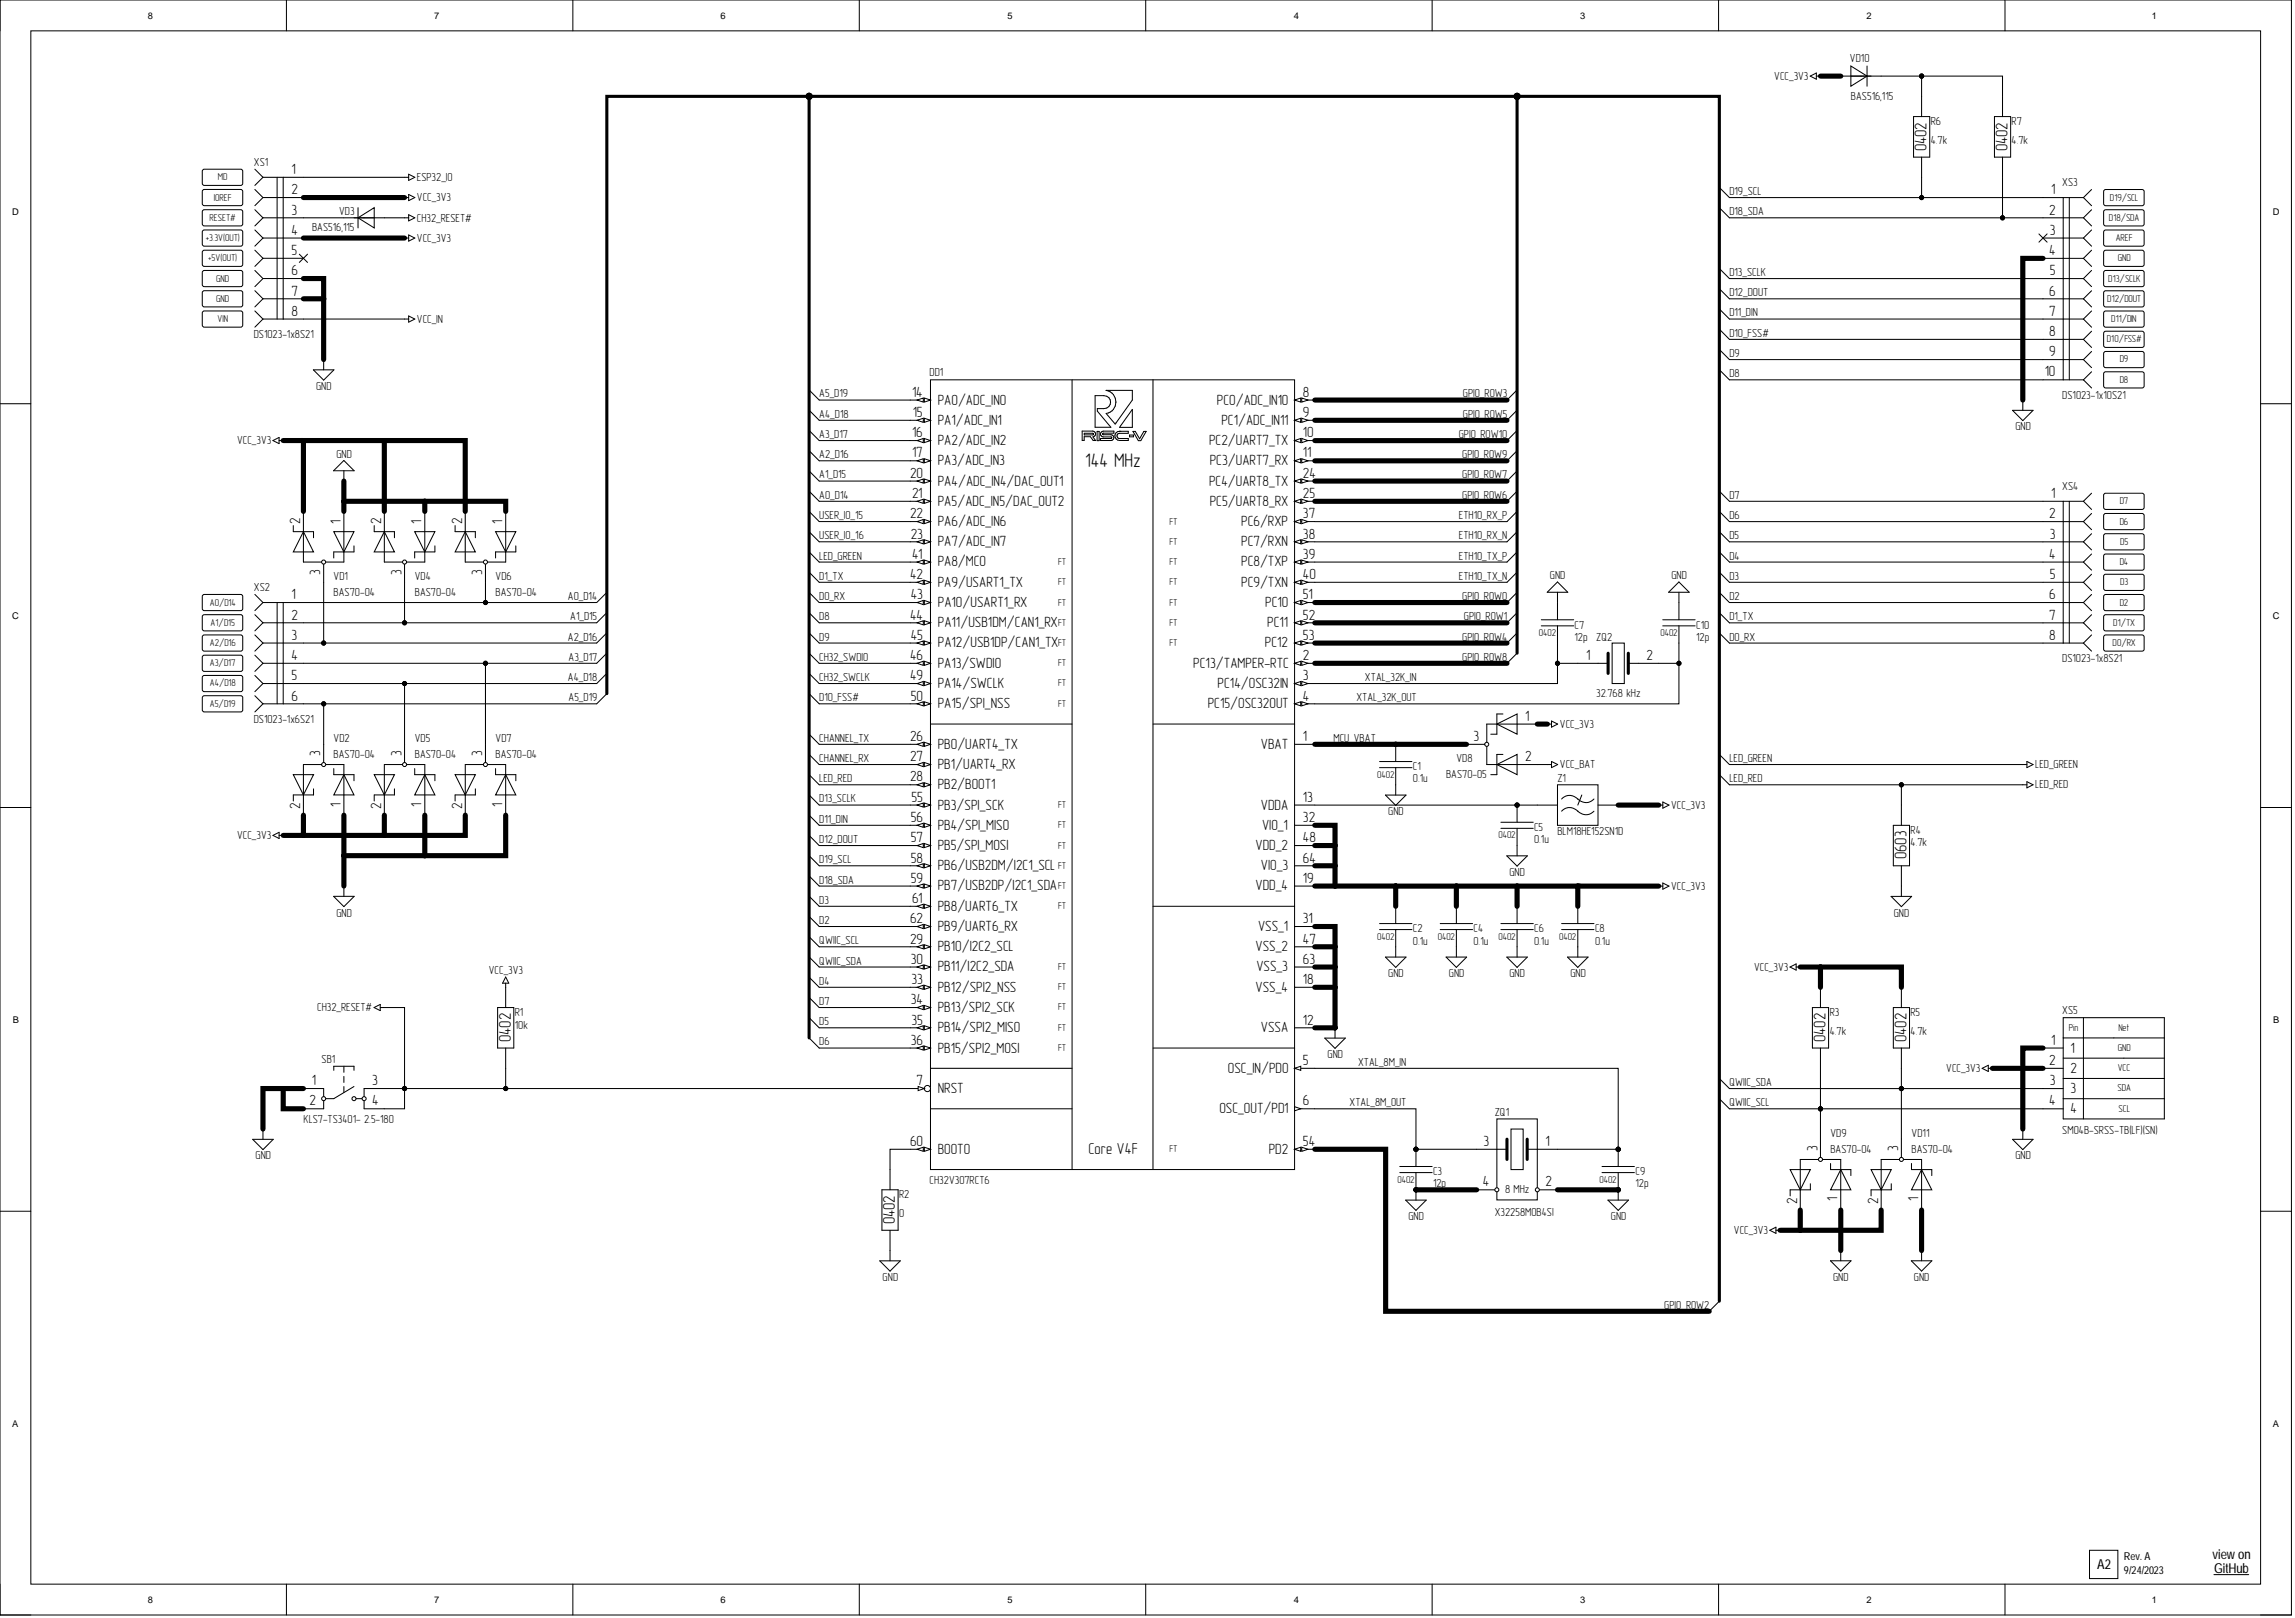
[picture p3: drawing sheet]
<svg xmlns="http://www.w3.org/2000/svg" width="566mm" height="399mm" viewBox="0 0 566 399" stroke-linecap="round" stroke-linejoin="round" font-family="sans-serif">
<defs><g id="words">
<text font-size="4.8" x="267.7" y="115.1">144 MHz</text>
<g font-size="4.2">
<text x="475.3" y="37.3" transform="rotate(-90 475.3 37.3)">0402</text>
<text x="495.3" y="37.3" transform="rotate(-90 495.3 37.3)">0402</text>
<text x="470.3" y="211.9" transform="rotate(-90 470.3 211.9)">0603</text>
<text x="126" y="257" transform="rotate(-90 126 257)">0402</text>
<text x="450.4" y="257" transform="rotate(-90 450.4 257)">0402</text>
<text x="470.3" y="257" transform="rotate(-90 470.3 257)">0402</text>
<text x="220.8" y="301.9" transform="rotate(-90 220.8 301.9)">0402</text>
</g>
<text font-size="3.9" x="268.6" y="284.6">Core V4F</text>
<g font-size="3.7">
<text x="74" y="129.1" transform="rotate(-90 74 129.1)">2</text>
<text x="84.1" y="129.1" transform="rotate(-90 84.1 129.1)">1</text>
<text x="94.1" y="129.1" transform="rotate(-90 94.1 129.1)">2</text>
<text x="104" y="129.1" transform="rotate(-90 104 129.1)">1</text>
<text x="114" y="129.1" transform="rotate(-90 114 129.1)">2</text>
<text x="124" y="129.1" transform="rotate(-90 124 129.1)">1</text>
<text x="79" y="141.9" transform="rotate(-90 79 141.9)">3</text>
<text x="99" y="141.9" transform="rotate(-90 99 141.9)">3</text>
<text x="119" y="141.9" transform="rotate(-90 119 141.9)">3</text>
<text x="79" y="186.5" transform="rotate(-90 79 186.5)">3</text>
<text x="99" y="186.5" transform="rotate(-90 99 186.5)">3</text>
<text x="119" y="186.5" transform="rotate(-90 119 186.5)">3</text>
<text x="74" y="199.5" transform="rotate(-90 74 199.5)">2</text>
<text x="84.1" y="199" transform="rotate(-90 84.1 199)">1</text>
<text x="94.1" y="199.5" transform="rotate(-90 94.1 199.5)">2</text>
<text x="104" y="199" transform="rotate(-90 104 199)">1</text>
<text x="114" y="199.5" transform="rotate(-90 114 199.5)">2</text>
<text x="124" y="199" transform="rotate(-90 124 199)">1</text>
<text x="448.4" y="283.9" transform="rotate(-90 448.4 283.9)">3</text>
<text x="468.3" y="283.9" transform="rotate(-90 468.3 283.9)">3</text>
<text x="443.4" y="296.9" transform="rotate(-90 443.4 296.9)">2</text>
<text x="453.4" y="296.3" transform="rotate(-90 453.4 296.3)">1</text>
<text x="463.3" y="296.9" transform="rotate(-90 463.3 296.9)">2</text>
<text x="473.3" y="296.3" transform="rotate(-90 473.3 296.3)">1</text>
</g>
<g font-size="3.6">
<text x="71.9" y="43">1</text>
<text x="71.9" y="47.9">2</text>
<text x="506.1" y="47.9">1</text>
<text x="71.9" y="52.9">3</text>
<text x="505.6" y="52.9">2</text>
<text x="71.9" y="57.9">4</text>
<text x="505.8" y="57.9">3</text>
<text x="71.9" y="62.9">5</text>
<text x="505.6" y="62.9">4</text>
<text x="71.9" y="67.9">6</text>
<text x="505.8" y="67.9">5</text>
<text x="71.9" y="72.9">7</text>
<text x="71.9" y="77.9">8</text>
<text x="505.6" y="72.9">6</text>
<text x="505.6" y="77.9">7</text>
<text x="505.6" y="82.9">8</text>
<text x="505.6" y="87.9">9</text>
<text x="504.5" y="92.8">10</text>
<text x="225" y="97.8">14</text>
<text x="231.4" y="99.8">PA0/ADC_IN0</text>
<text x="300.2" y="99.8">PC0/ADC_IN10</text>
<text x="321.4" y="97.8">8</text>
<text x="225" y="107.8">16</text>
<text x="225.2" y="102.8">15</text>
<text x="231.4" y="104.8">PA1/ADC_IN1</text>
<text x="301.3" y="104.8">PC1/ADC_IN11</text>
<text x="321.4" y="102.8">9</text>
<text x="321.4" y="107.8">10</text>
<text x="225" y="112.8">17</text>
<text x="231.4" y="109.8">PA2/ADC_IN2</text>
<text x="298.3" y="109.8">PC2/UART7_TX</text>
<text x="321.4" y="112.8">11</text>
<text x="224.5" y="117.9">20</text>
<text x="231.4" y="114.7">PA3/ADC_IN3</text>
<text x="231.4" y="119.7">PA4/ADC_IN4/DAC_OUT1</text>
<text x="298.3" y="119.7">PC4/UART8_TX</text>
<text x="298.5" y="114.7">PC3/UART7_RX</text>
<text x="321.4" y="117.9">24</text>
<text x="225" y="122.9">21</text>
<text x="231.4" y="124.7">PA5/ADC_IN5/DAC_OUT2</text>
<text x="298.5" y="124.7">PC5/UART8_RX</text>
<text x="321.4" y="122.9">25</text>
<text x="506.1" y="122.9">1</text>
<text x="224.5" y="127.8">22</text>
<text x="231.4" y="129.7">PA6/ADC_IN6</text>
<text x="306.2" y="129.7">PC6/RXP</text>
<text x="321.4" y="127.8">37</text>
<text x="505.6" y="127.8">2</text>
<text x="224.7" y="132.8">23</text>
<text x="225" y="137.8">41</text>
<text x="231.4" y="134.7">PA7/ADC_IN7</text>
<text x="306.2" y="134.7">PC7/RXN</text>
<text x="321.4" y="132.8">38</text>
<text x="321.4" y="137.8">39</text>
<text x="505.6" y="137.8">4</text>
<text x="505.8" y="132.8">3</text>
<text x="224.5" y="142.8">42</text>
<text x="231.4" y="139.7">PA8/MCO</text>
<text x="306.2" y="139.7">PC8/TXP</text>
<text x="321.4" y="142.8">40</text>
<text x="505.8" y="142.8">5</text>
<text x="71.9" y="147.8">1</text>
<text x="224.7" y="147.8">43</text>
<text x="231.4" y="144.7">PA9/USART1_TX</text>
<text x="231.4" y="149.7">PA10/USART1_RX</text>
<text x="306.2" y="144.7">PC9/TXN</text>
<text x="312.2" y="149.7">PC10</text>
<text x="321.4" y="147.8">51</text>
<text x="505.6" y="147.8">6</text>
<text x="71.9" y="152.8">2</text>
<text x="224.5" y="152.8">44</text>
<text x="231.4" y="154.7">PA11/USB1DM/CAN1_RX</text>
<text x="312.7" y="154.7">PC11</text>
<text x="321.4" y="152.8">52</text>
<text x="505.6" y="152.8">7</text>
<text x="71.9" y="157.8">3</text>
<text x="224.7" y="157.8">45</text>
<text x="231.4" y="159.6">PA12/USB1DP/CAN1_TX</text>
<text x="312.1" y="159.6">PC12</text>
<text x="321.4" y="157.8">53</text>
<text x="505.6" y="157.8">8</text>
<text x="71.9" y="162.8">4</text>
<text x="71.9" y="167.8">5</text>
<text x="224.5" y="162.8">46</text>
<text x="224.5" y="167.8">49</text>
<text x="231.4" y="164.7">PA13/SWDIO</text>
<text x="294.4" y="164.7">PC13/TAMPER-RTC</text>
<text x="321.4" y="162.8">2</text>
<text x="321.4" y="167.8">3</text>
<text x="391.3" y="162.8">1</text>
<text x="406.2" y="162.8">2</text>
<text x="71.9" y="172.7">6</text>
<text x="224.7" y="172.7">50</text>
<text x="231.4" y="169.7">PA14/SWCLK</text>
<text x="300.4" y="169.7">PC14/OSC32IN</text>
<text x="321.4" y="172.7">4</text>
<text x="231.4" y="174.7">PA15/SPI_NSS</text>
<text x="298" y="174.7">PC15/OSC32OUT</text>
<text x="376.3" y="177.7">1</text>
<text x="224.5" y="182.7">26</text>
<text x="231.4" y="184.7">PB0/UART4_TX</text>
<text x="311.1" y="184.7">VBAT</text>
<text x="321.4" y="182.7">1</text>
<text x="363.5" y="182.7">3</text>
<text x="224.5" y="187.7">27</text>
<text x="231.4" y="189.7">PB1/UART4_RX</text>
<text x="376.3" y="187.7">2</text>
<text x="224.5" y="192.7">28</text>
<text x="224.9" y="197.7">55</text>
<text x="231.4" y="194.6">PB2/BOOT1</text>
<text x="321.4" y="197.7">13</text>
<text x="224.7" y="202.7">56</text>
<text x="231.4" y="199.6">PB3/SPI_SCK</text>
<text x="311.1" y="199.6">VDDA</text>
<text x="321.4" y="202.7">32</text>
<text x="224.7" y="207.8">57</text>
<text x="231.4" y="204.6">PB4/SPI_MISO</text>
<text x="231.4" y="209.6">PB5/SPI_MOSI</text>
<text x="309.8" y="209.6">VDD_2</text>
<text x="311.4" y="204.6">VIO_1</text>
<text x="321.4" y="207.8">48</text>
<text x="224.7" y="212.7">58</text>
<text x="231.4" y="214.6">PB6/USB2DM/I2C1_SCL</text>
<text x="311.1" y="214.6">VIO_3</text>
<text x="321.4" y="212.7">64</text>
<text x="224.7" y="217.7">59</text>
<text x="231.4" y="219.6">PB7/USB2DP/I2C1_SDA</text>
<text x="309.8" y="219.6">VDD_4</text>
<text x="321.4" y="217.7">19</text>
<text x="224.5" y="227.7">62</text>
<text x="225" y="222.7">61</text>
<text x="231.4" y="224.6">PB8/UART6_TX</text>
<text x="321.4" y="227.7">31</text>
<text x="224.5" y="232.7">29</text>
<text x="231.4" y="229.6">PB9/UART6_RX</text>
<text x="310.4" y="229.6">VSS_1</text>
<text x="321.4" y="232.7">47</text>
<text x="224.7" y="237.7">30</text>
<text x="231.4" y="234.6">PB10/I2C2_SCL</text>
<text x="231.4" y="239.5">PB11/I2C2_SDA</text>
<text x="309.8" y="234.6">VSS_2</text>
<text x="310" y="239.5">VSS_3</text>
<text x="321.4" y="237.7">63</text>
<text x="224.9" y="242.7">33</text>
<text x="231.4" y="244.5">PB12/SPI2_NSS</text>
<text x="309.8" y="244.5">VSS_4</text>
<text x="321.4" y="242.7">18</text>
<text x="224.7" y="247.7">34</text>
<text x="231.4" y="249.5">PB13/SPI2_SCK</text>
<text x="224.7" y="257.6">36</text>
<text x="224.9" y="252.6">35</text>
<text x="231.4" y="254.6">PB14/SPI2_MISO</text>
<text x="311.1" y="254.6">VSSA</text>
<text x="321.4" y="252.6">12</text>
<text x="506.1" y="257.6">1</text>
<text x="231.4" y="259.6">PB15/SPI2_MOSI</text>
<text x="321.4" y="262.6">5</text>
<text x="505.6" y="262.6">2</text>
<text x="510.8" y="259.6">1</text>
<text x="76.9" y="267.6">1</text>
<text x="91.9" y="267.6">3</text>
<text x="226.1" y="267.6">7</text>
<text x="231.4" y="269.6">NRST</text>
<text x="302.9" y="264.6">OSC_IN/PD0</text>
<text x="505.8" y="267.6">3</text>
<text x="510.8" y="264.6">2</text>
<text x="510.8" y="269.6">3</text>
<text x="76.4" y="272.6">2</text>
<text x="91.9" y="272.6">4</text>
<text x="300.8" y="274.5">OSC_OUT/PD1</text>
<text x="321.4" y="272.6">6</text>
<text x="505.6" y="272.6">4</text>
<text x="510.8" y="274.5">4</text>
<text x="224.5" y="282.6">60</text>
<text x="231.4" y="284.5">BOOT0</text>
<text x="313" y="284.5">PD2</text>
<text x="321.4" y="282.6">54</text>
<text x="366" y="282.6">3</text>
<text x="381.3" y="282.6">1</text>
<text x="365.8" y="292.6">4</text>
<text x="381.3" y="292.6">2</text>
</g>
<g font-size="3.4">
<text x="517.4" y="386.9">A2</text>
<text x="545.9" y="384.5">view on</text>
<text x="546.2" y="387.9">GitHub</text>
</g>
<g font-size="2.9">
<text x="456.4" y="15.4">VD10</text>
<text x="437.7" y="19.6">VCC_3V3</text>
<text x="456.7" y="24.6">BAS516,115</text>
<text x="476.3" y="30.9">R6</text>
<text x="476.3" y="35.4">4.7k</text>
<text x="496.3" y="30.9">R7</text>
<text x="496.3" y="35.4">4.7k</text>
<text x="62.6" y="40.8">XS1</text>
<text x="102.8" y="44.6">ESP32_IO</text>
<text x="508.8" y="45.8">XS3</text>
<text x="83.7" y="53.1">VD3</text>
<text x="102.8" y="49.6">VCC_3V3</text>
<text x="426.7" y="48.1">D19_SCL</text>
<text x="426.7" y="53.1">D18_SDA</text>
<text x="77" y="57.1">BAS516,115</text>
<text x="102.8" y="54.6">CH32_RESET#</text>
<text x="102.8" y="59.6">VCC_3V3</text>
<text x="426.7" y="68.1">D13_SCLK</text>
<text x="426.7" y="73.1">D12_DOUT</text>
<text x="62.6" y="83.4">DS1023-1x8S21</text>
<text x="102.8" y="79.6">VCC_IN</text>
<text x="426.7" y="78">D11_DIN</text>
<text x="426.7" y="83">D10_FSS#</text>
<text x="426.7" y="88">D9</text>
<text x="229.3" y="92.8">DD1</text>
<text x="426.7" y="93">D8</text>
<text x="78" y="96.1">GND</text>
<text x="202.1" y="98">A5_D19</text>
<text x="360.9" y="98">GPIO_ROW3</text>
<text x="508.8" y="98.3">DS1023-1x10S21</text>
<text x="202.1" y="108">A3_D17</text>
<text x="202.1" y="103">A4_D18</text>
<text x="359.9" y="108">GPIO_ROW10</text>
<text x="360.9" y="103">GPIO_ROW5</text>
<text x="497.2" y="106.1">GND</text>
<text x="58.5" y="109.5">VCC_3V3</text>
<text x="83" y="112.9">GND</text>
<text x="202.1" y="113">A2_D16</text>
<text x="360.7" y="113">GPIO_ROW9</text>
<text x="202.1" y="118">A1_D15</text>
<text x="360.7" y="118">GPIO_ROW7</text>
<text x="202.1" y="122.9">A0_D14</text>
<text x="360.7" y="122.9">GPIO_ROW6</text>
<text x="426.7" y="122.9">D7</text>
<text x="508.8" y="120.7">XS4</text>
<text x="202.1" y="128">USER_IO_15</text>
<text x="359.9" y="128">ETH10_RX_P</text>
<text x="426.7" y="128">D6</text>
<text x="202.1" y="138">LED_GREEN</text>
<text x="202.1" y="133">USER_IO_16</text>
<text x="359.9" y="138">ETH10_TX_P</text>
<text x="359.9" y="133">ETH10_RX_N</text>
<text x="426.7" y="138">D4</text>
<text x="426.7" y="133">D5</text>
<text x="82.3" y="143">VD1</text>
<text x="102.3" y="143">VD4</text>
<text x="122.3" y="143">VD6</text>
<text x="202.1" y="143">D1_TX</text>
<text x="359.9" y="143">ETH10_TX_N</text>
<text x="382.4" y="142.9">GND</text>
<text x="412.4" y="142.9">GND</text>
<text x="426.7" y="143">D3</text>
<text x="62.6" y="145.7">XS2</text>
<text x="82.3" y="147">BAS70-04</text>
<text x="102.3" y="147">BAS70-04</text>
<text x="122.3" y="147">BAS70-04</text>
<text x="140.1" y="148">A0_D14</text>
<text x="202.1" y="148">D0_RX</text>
<text x="360.7" y="148">GPIO_ROW0</text>
<text x="426.7" y="148">D2</text>
<text x="140.7" y="153">A1_D15</text>
<text x="202.1" y="153">D8</text>
<text x="361.2" y="153">GPIO_ROW1</text>
<text x="388.5" y="155">C7</text>
<text x="418.5" y="155">C10</text>
<text x="426.7" y="153">D1_TX</text>
<text x="140.1" y="157.9">A2_D16</text>
<text x="202.1" y="157.9">D9</text>
<text x="360.7" y="157.9">GPIO_ROW4</text>
<text x="388.5" y="158">12p</text>
<text x="393.8" y="157.9">ZQ2</text>
<text x="418.5" y="158">12p</text>
<text x="426.7" y="157.9">D0_RX</text>
<text x="140.1" y="167.9">A4_D18</text>
<text x="140.3" y="162.9">A3_D17</text>
<text x="202.1" y="162.9">CH32_SWDIO</text>
<text x="202.1" y="167.9">CH32_SWCLK</text>
<text x="336.7" y="167.9">XTAL_32K_IN</text>
<text x="360.7" y="162.9">GPIO_ROW8</text>
<text x="508.8" y="163.2">DS1023-1x8S21</text>
<text x="140.3" y="172.9">A5_D19</text>
<text x="202.1" y="172.9">D10_FSS#</text>
<text x="334.6" y="172.9">XTAL_32K_OUT</text>
<text x="393.8" y="171.9">32.768 kHz</text>
<text x="62.6" y="178.2">DS1023-1x6S21</text>
<text x="384.8" y="179.4">VCC_3V3</text>
<text x="82.3" y="182.9">VD2</text>
<text x="102.3" y="182.9">VD5</text>
<text x="122.3" y="182.9">VD7</text>
<text x="202.1" y="182.9">CHANNEL_TX</text>
<text x="329" y="182.9">MCU_VBAT</text>
<text x="82.3" y="187">BAS70-04</text>
<text x="102.3" y="187">BAS70-04</text>
<text x="122.3" y="187">BAS70-04</text>
<text x="202.1" y="187.9">CHANNEL_RX</text>
<text x="348.6" y="189.9">C1</text>
<text x="356.8" y="191.9">BAS70-05</text>
<text x="359.3" y="187.9">VD8</text>
<text x="384.8" y="189.4">VCC_BAT</text>
<text x="426.7" y="187.9">LED_GREEN</text>
<text x="502.1" y="189.4">LED_GREEN</text>
<text x="202.1" y="197.9">D13_SCLK</text>
<text x="202.1" y="192.9">LED_RED</text>
<text x="348.6" y="193">0.1u</text>
<text x="384.2" y="192.9">Z1</text>
<text x="426.7" y="192.9">LED_RED</text>
<text x="502.1" y="194.4">LED_RED</text>
<text x="202.1" y="202.8">D11_DIN</text>
<text x="342.5" y="201">GND</text>
<text x="412.3" y="199.4">VCC_3V3</text>
<text x="58.5" y="206.9">VCC_3V3</text>
<text x="202.1" y="207.8">D12_DOUT</text>
<text x="378.5" y="204.9">C5</text>
<text x="378.5" y="207.9">0.1u</text>
<text x="384.2" y="205.9">BLM18HE152SN1D</text>
<text x="471.4" y="205.6">R4</text>
<text x="471.4" y="208.7">4.7k</text>
<text x="202.1" y="212.8">D19_SCL</text>
<text x="372.4" y="216">GND</text>
<text x="202.1" y="217.9">D18_SDA</text>
<text x="412.3" y="219.4">VCC_3V3</text>
<text x="83" y="226">GND</text>
<text x="202.1" y="227.9">D2</text>
<text x="202.1" y="222.9">D3</text>
<text x="467.2" y="226">GND</text>
<text x="202.1" y="232.9">QWIIC_SCL</text>
<text x="348.6" y="229.9">C2</text>
<text x="348.6" y="232.9">0.1u</text>
<text x="363.5" y="229.9">C4</text>
<text x="363.5" y="232.9">0.1u</text>
<text x="378.5" y="229.9">C6</text>
<text x="378.5" y="232.9">0.1u</text>
<text x="393.5" y="229.9">C8</text>
<text x="393.5" y="232.9">0.1u</text>
<text x="202.1" y="237.9">QWIIC_SDA</text>
<text x="432.7" y="239.4">VCC_3V3</text>
<text x="120.6" y="240.3">VCC_3V3</text>
<text x="202.1" y="242.8">D4</text>
<text x="342.5" y="241">GND</text>
<text x="357.4" y="241">GND</text>
<text x="372.4" y="241">GND</text>
<text x="387.4" y="241">GND</text>
<text x="78.2" y="249.4">CH32_RESET#</text>
<text x="127" y="250.6">R1</text>
<text x="202.1" y="247.8">D7</text>
<text x="451.4" y="250.6">R3</text>
<text x="471.4" y="250.6">R5</text>
<text x="508.8" y="250">XS5</text>
<text x="127" y="253.7">10k</text>
<text x="202.1" y="257.8">D6</text>
<text x="202.1" y="252.8">D5</text>
<text x="451.4" y="255.2">4.7k</text>
<text x="471.4" y="255.2">4.7k</text>
<text x="79.3" y="262">SB1</text>
<text x="327.5" y="260.9">GND</text>
<text x="335.1" y="262.8">XTAL_8M_IN</text>
<text x="426.7" y="267.8">QWIIC_SDA</text>
<text x="480.1" y="264.3">VCC_3V3</text>
<text x="332.9" y="272.8">XTAL_8M_OUT</text>
<text x="368.8" y="275.3">ZQ1</text>
<text x="426.7" y="272.8">QWIIC_SCL</text>
<text x="74.9" y="276.8">KLS7-TS3401- 2.5-180</text>
<text x="451.6" y="280.3">VD9</text>
<text x="471.6" y="280.3">VD11</text>
<text x="508.8" y="279.6">SM04B-SRSS-TB(LF)(SN)</text>
<text x="63" y="285.9">GND</text>
<text x="451.6" y="284.3">BAS70-04</text>
<text x="471.6" y="284.3">BAS70-04</text>
<text x="497.2" y="285.9">GND</text>
<text x="229.3" y="292.1">CH32V307RCT6</text>
<text x="353.6" y="289.8">C3</text>
<text x="353.6" y="292.8">12p</text>
<text x="403.5" y="289.8">C9</text>
<text x="403.5" y="292.8">12p</text>
<text x="221.8" y="295.5">R2</text>
<text x="368.8" y="299.8">X32258MOB4SI</text>
<text x="371.3" y="294.3">8 MHz</text>
<text x="221.8" y="300.1">0</text>
<text x="347.5" y="300.8">GND</text>
<text x="397.4" y="300.8">GND</text>
<text x="427.8" y="304.2">VCC_3V3</text>
<text x="217.8" y="315.8">GND</text>
<text x="452.3" y="315.8">GND</text>
<text x="472.2" y="315.8">GND</text>
<text x="410.6" y="322.7">GPIO_ROW2</text>
</g>
<g font-size="2.7">
<text x="524" y="384.7">Rev. A</text>
<text x="524" y="388.2">9/24/2023</text>
</g>
<g font-size="2.5">
<text x="53.7" y="44.5">MD</text>
<text x="52.7" y="49.5">IOREF</text>
<text x="520.5" y="49.5">D19/SCL</text>
<text x="50.8" y="59.4">+3.3V(OUT)</text>
<text x="51.7" y="54.5">RESET#</text>
<text x="520.3" y="54.5">D18/SDA</text>
<text x="522" y="59.4">AREF</text>
<text x="51.4" y="64.4">+5V(OUT)</text>
<text x="522.5" y="64.4">GND</text>
<text x="53.3" y="69.4">GND</text>
<text x="520.1" y="69.4">D13/SCLK</text>
<text x="53.3" y="74.4">GND</text>
<text x="519.9" y="74.4">D12/DOUT</text>
<text x="53.7" y="79.4">VIN</text>
<text x="520.9" y="79.4">D11/DIN</text>
<text x="519.8" y="84.4">D10/FSS#</text>
<text x="523" y="89.4">D9</text>
<text x="523" y="94.4">D8</text>
<text x="523" y="124.4">D7</text>
<text x="288.5" y="129.4">FT</text>
<text x="523" y="129.4">D6</text>
<text x="288.5" y="134.4">FT</text>
<text x="523.1" y="134.4">D5</text>
<text x="261" y="139.3">FT</text>
<text x="288.5" y="139.3">FT</text>
<text x="523" y="139.3">D4</text>
<text x="51.8" y="149.3">A0/D14</text>
<text x="261" y="144.3">FT</text>
<text x="261" y="149.3">FT</text>
<text x="288.5" y="144.3">FT</text>
<text x="288.5" y="149.3">FT</text>
<text x="523" y="149.3">D2</text>
<text x="523.1" y="144.3">D3</text>
<text x="52" y="154.3">A1/D15</text>
<text x="261" y="154.3">FT</text>
<text x="288.5" y="154.3">FT</text>
<text x="521.4" y="154.3">D1/TX</text>
<text x="51.8" y="159.3">A2/D16</text>
<text x="261" y="159.3">FT</text>
<text x="288.5" y="159.3">FT</text>
<text x="379.7" y="156.8">0402</text>
<text x="409.7" y="156.8">0402</text>
<text x="521.2" y="159.3">D0/RX</text>
<text x="51.8" y="164.3">A3/D17</text>
<text x="261" y="164.3">FT</text>
<text x="51.8" y="169.3">A4/D18</text>
<text x="261" y="169.3">FT</text>
<text x="51.8" y="174.3">A5/D19</text>
<text x="261" y="174.3">FT</text>
<text x="339.8" y="191.8">0402</text>
<text x="261" y="199.3">FT</text>
<text x="261" y="204.3">FT</text>
<text x="261" y="209.3">FT</text>
<text x="369.7" y="206.7">0402</text>
<text x="261" y="214.3">FT</text>
<text x="261" y="219.3">FT</text>
<text x="261" y="224.2">FT</text>
<text x="339.8" y="231.7">0402</text>
<text x="354.7" y="231.7">0402</text>
<text x="369.7" y="231.7">0402</text>
<text x="384.7" y="231.7">0402</text>
<text x="261" y="239.2">FT</text>
<text x="261" y="244.2">FT</text>
<text x="261" y="249.2">FT</text>
<text x="261" y="254.2">FT</text>
<text x="510.4" y="254.2">Pin</text>
<text x="522.7" y="254.2">Net</text>
<text x="261" y="259.2">FT</text>
<text x="522.5" y="259.2">GND</text>
<text x="522.4" y="269.1">SDA</text>
<text x="522.5" y="264.1">VCC</text>
<text x="522.7" y="274.1">SCL</text>
<text x="288.5" y="284.1">FT</text>
<text x="344.8" y="291.6">0402</text>
<text x="394.6" y="291.6">0402</text>
</g>
<g font-size="2.3">
<text x="36.5" y="4.6">8</text>
<text x="107.1" y="4.6">7</text>
<text x="177.8" y="4.6">6</text>
<text x="248.5" y="4.6">5</text>
<text x="319.2" y="4.6">4</text>
<text x="389.8" y="4.6">3</text>
<text x="460.5" y="4.6">2</text>
<text x="530.8" y="4.6">1</text>
<text x="3" y="53.1">D</text>
<text x="560.8" y="53.1">D</text>
<text x="3" y="152.7">C</text>
<text x="560.8" y="152.7">C</text>
<text x="3.1" y="252.2">B</text>
<text x="560.8" y="252.2">B</text>
<text x="3" y="351.8">A</text>
<text x="560.8" y="351.8">A</text>
<text x="36.5" y="395.2">8</text>
<text x="107.1" y="395.2">7</text>
<text x="177.8" y="395.2">6</text>
<text x="248.5" y="395.2">5</text>
<text x="319.2" y="395.2">4</text>
<text x="389.8" y="395.2">3</text>
<text x="460.5" y="395.2">2</text>
<text x="530.8" y="395.2">1</text>
</g>
</g></defs>
<g fill="none" stroke="#000" stroke-width=".25">
<path d="M0 0h565.3v398.3h-565.3zM0 0v7.6M70.7 0v7.6M141.3 0v7.6M212 0v7.6M282.7 0v7.6M353.3 0v7.6M424 0v7.6M494.7 0v7.6M7.6 7.6h550.1v383h-550.1zM0 99.6h7.6M557.7 99.6h7.6"/>
<path d="M0 199.1h7.6M557.7 199.1h7.6M74.9 268.4h5v5h-5M82.3 263.9v-1h5v1M84.8 262.9v1.5M84.8 265.4v1.5M84.8 267.9v1.5M87.3 267.9l-5 3h-2.4M87.3 270.9h2.5M94.8 268.4h-5v5h5M0 298.7h7.6M557.7 298.7h7.6"/>
<path d="M0 390.6v7.7h7.6M70.7 390.6v7.7M141.3 390.6v7.7M212 390.6v7.7M282.7 390.6v7.7M353.3 390.6v7.7M424 390.6v7.7M494.7 390.6v7.7M515.5 382.3h7v7h-7zM546.2 388.3h8.6M557.7 398.3h7.6"/>
</g>
<g fill="none" stroke="#000" stroke-width="1.3">
<path d="M449.1 18.8h5M74.9 48.7h24.9M74.9 58.7h24.9M74.9 73.7h5M74.9 68.7h5v20M504 63.7h-4.9v35M324.4 98.7h47.4M69.9 108.6h5M84.8 118.6v7.5M94.8 108.6v17.5M324.4 108.7h47.4M324.4 118.6h47.4"/>
<path d="M324.4 103.6h47.4M324.4 113.6h47.4M74.9 126.1v-17.5h39.9v17.5M84.8 123.6h40v2.5M104.8 123.6v2.5M324.4 123.6h47.4M324.4 148.6h47.4M324.4 158.6h47.4M324.4 153.6h47.4M324.4 163.6h47.4M379.3 178.6h2.5M324.4 183.5h37.4"/>
<path d="M399.2 198.5h10M74.9 201v5M84.8 201v17.5M94.8 201v5M104.8 201v10M114.8 201v5h-44.9M124.8 201v10h-40M324.4 218.5h19.9M324.4 203.5h5v15M324.4 208.5h5M324.4 213.5h5M344.3 218.5v5"/>
<path d="M344.3 218.5h45v5M359.3 218.5v5M374.3 218.5v5M389.3 218.5h19.9M324.4 228.5h5v25h-5M324.4 233.5h5M324.4 238.5h5M444.1 238.5h25v5M449.1 238.5v5M324.4 243.5h5M504 258.4h-4.9v20M69.9 268.4v5h5"/>
<path d="M74.9 268.4h-10v10M491.6 263.5h12.4M324.4 283.4h17.5v40h79.8M349.3 293.4h15M384.3 293.4h14.9M444.1 298.4v5M454.1 298.4v10M464.1 298.4v5h-24.9M474.1 298.4v10"/>
</g>
<circle cx="89.8" cy="270.9" r=".5" fill="#fff"/>
<circle cx="89.8" cy="270.9" r=".5" fill="none" stroke="#000" stroke-width=".25"/>
<circle cx="79.8" cy="270.9" r=".5" fill="#fff"/>
<circle cx="79.8" cy="270.9" r=".5" fill="none" stroke="#000" stroke-width=".25"/>
<circle cx="87.3" cy="270.9" r=".5" fill="#fff"/>
<g fill="none" stroke="#000" stroke-width=".25">
<path d="M50 42l.4-.3 9.2 .1 .3 .4-.1 3.3-.4 .2h-9.2l-.3-.5zM50 47l.4-.3 9.2 .1 .3 .4-.1 3.3-.4 .2-9.2-.1-.3-.4zM50 52l.4-.3 9.2 .1 .3 .4-.1 3.3-.4 .2-9.2-.1-.3-.4zM50 57l.4-.3 9.2 .1 .3 .4-.1 3.3-.4 .2-9.2-.1-.3-.4zM62.9 41.7l2 2M62.9 46.7l2 2M62.9 51.7l2 2M62.9 56.7l2 2M64.9 43.7h10M64.9 48.7h10M64.9 43.7l-2 2M64.9 48.7l-2 2"/>
<path d="M64.9 53.7h10M64.9 53.7l-2 2M64.9 58.7h10M64.9 58.7l-2 2M68.4 43.7v35M69.9 43.7v35M504 48.7h10M504 53.7h10M504 58.7h10M509 48.7v45M510.5 48.7v45M514 48.7l2 2"/>
<path d="M514 53.7l2 2M514 58.7l2 2M516 46.7l-2 2M516 51.7l-2 2M516 56.7l-2 2M519.1 47l.4-.3 9.2 .1 .3 .4-.1 3.3-.4 .2h-9.3l-.2-.5zM519.1 52l.4-.3 9.2 .1 .3 .4-.1 3.3-.4 .2h-9.3l-.2-.5zM519.2 56.8h9.5l.3 .4-.1 3.3-.4 .2-9.3-.1-.2-.4v-3zM50 61.9l.4-.2 9.2 .1 .3 .4-.1 3.2-.4 .3-9.2-.1-.3-.4zM50 76.9l.4-.2h9.2l.3 .5-.1 3.2-.4 .3-9.2-.1-.3-.4zM50.2 66.8h9.4l.3 .4-.1 3.2-.4 .3-9.2-.1-.3-.4v-3zM50.2 71.8h9.4l.3 .4-.1 3.2-.4 .3-9.2-.1-.3-.4v-3z"/>
<path d="M62.9 61.7l2 2M62.9 66.7l2 2M62.9 71.7l2 2M62.9 76.7l2 2M64.9 63.7h10M64.9 63.7l-2 2M64.9 68.7h10M64.9 68.7l-2 2M64.9 73.7h10M64.9 73.7l-2 2M64.9 78.7h10M64.9 78.7l-2 2"/>
<path d="M504 63.7h10M504 68.7h10M504 73.7h10M504 78.7h10M514 63.7l2 2M514 68.7l2 2M514 73.7l2 2M514 78.7l2 2M516 61.7l-2 2M516 66.7l-2 2M516 71.7l-2 2M516 76.7l-2 2"/>
<path d="M519.1 71.9l.4-.2 9.2 .1 .3 .4-.1 3.2-.4 .3-9.3-.1-.2-.4zM519.1 76.9l.4-.2 9.2 .1 .3 .4-.1 3.2-.4 .3-9.3-.1-.2-.4zM519.2 61.8h9.5l.3 .4-.1 3.3-.4 .2-9.3-.1-.2-.4v-3zM519.2 66.8h9.5l.3 .4-.1 3.2-.4 .3-9.3-.1-.2-.4v-3zM504 83.7h10M504 88.7h10M504 93.7h10M514 83.7l2 2M514 88.7l2 2M514 93.7l2 2M516 81.7l-2 2M516 86.7l-2 2"/>
<path d="M516 91.7l-2 2M519.1 91.9l.4-.2h9.2l.3 .5-.1 3.2-.4 .3-9.3-.1-.2-.4zM519.2 81.7h9.5l.3 .5-.1 3.2-.4 .3-9.3-.1-.2-.4v-3zM519.2 86.7h9.5l.3 .5-.1 3.2-.4 .3-9.3-.1-.2-.4v-3zM504 123.6h10M504 128.6h10M504 133.6h10M504 138.6h10M509 123.6v35M510.5 123.6v35M514 123.6l2 2M514 128.6l2 2"/>
<path d="M514 133.6l2 2M514 138.6l2 2M516 121.6l-2 2M516 126.6l-2 2M516 131.6l-2 2M516 136.6l-2 2M519.1 121.9l.4-.3 9.2 .1 .3 .4-.1 3.3-.4 .2h-9.3l-.2-.5zM519.1 136.9l.4-.3 9.2 .1 .3 .4-.1 3.3-.4 .2-9.3-.1-.2-.4zM519.2 126.7h9.5l.3 .4-.1 3.3-.4 .2-9.3-.1-.2-.4v-3zM519.2 131.7h9.5l.3 .4-.1 3.3-.4 .2-9.3-.1-.2-.4v-3zM50 146.8l.4-.2 9.2 .1 .3 .4-.1 3.2-.4 .3-9.2-.1-.3-.4zM50.2 151.6h9.4l.3 .5-.1 3.2-.4 .3-9.2-.1-.3-.4v-3z"/>
<path d="M50.2 156.6h9.4l.3 .5-.1 3.2-.4 .3-9.2-.1-.3-.4v-3zM62.9 146.6l2 2M62.9 151.6l2 2M62.9 156.6l2 2M64.9 148.6h10M64.9 153.6h10M64.9 148.6l-2 2M64.9 153.6l-2 2M64.9 158.6h10M64.9 158.6l-2 2M68.4 148.6v25M69.9 148.6v25"/>
<path d="M504 148.6h10M504 153.6h10M504 158.6h10M504 143.6h10M514 143.6l2 2M514 148.6l2 2M514 153.6l2 2M514 158.6l2 2M516 141.6l-2 2M516 146.6l-2 2M516 151.6l-2 2M516 156.6l-2 2"/>
<path d="M519.1 141.8l.4-.2 9.2 .1 .3 .4-.1 3.2-.4 .3-9.3-.1-.2-.4zM519.2 146.7h9.5l.3 .4-.1 3.2-.4 .3-9.3-.1-.2-.4v-3zM519.2 151.7h9.5l.3 .4-.1 3.2-.4 .3-9.3-.1-.2-.4v-3zM519.2 156.6h9.5l.3 .5-.1 3.2-.4 .3-9.3-.1-.2-.4v-3zM50 161.8l.4-.2h9.2l.3 .5-.1 3.2-.4 .3-9.2-.1-.3-.4zM50 166.8l.4-.2h9.2l.3 .5-.1 3.2-.4 .3-9.2-.1-.3-.4zM50.2 171.6h9.4l.3 .5-.1 3.2-.4 .3-9.2-.1-.3-.5v-2.9zM62.9 161.6l2 2M62.9 166.6l2 2M62.9 171.6l2 2M64.9 163.6h10M64.9 163.6l-2 2"/>
<path d="M64.9 168.6h10M64.9 168.6l-2 2M64.9 173.6h10M64.9 173.6l-2 2M504 258.4h5M509 251h25v24.9h-25zM509 255.9h25M514 251v24.9M504 263.5h5M504 268.4h5M504 273.4h5M509 265.9h25"/>
<path d="M509 260.9h25M509 270.9h25"/>
<circle cx="87.3" cy="270.9" r=".5"/>
</g>
<path d="M369.3 275.9h10v20h-10z" fill-rule="evenodd" fill="#fff"/>
<path d="M369.3 275.9h10v20h-10zM364.3 293.4h5M364.3 283.4h5M379.3 293.4h5" fill="none" stroke="#000" stroke-width=".25"/>
<circle cx="379.3" cy="293.4" r=".49" fill="#fff"/>
<circle cx="379.3" cy="293.4" r=".49" fill="none" stroke="#000" stroke-width=".25"/>
<circle cx="369.3" cy="293.4" r=".5" fill="#fff"/>
<g fill="none" stroke="#000" stroke-width=".25">
<path d="M381.8 178.6h1M382.8 177.8l1.5 .8-1.5 .7zM372.8 278.4h3v10h-3zM346.8 295.9h5.1l-2.6 2.6zM349.3 293.4v2.5M369.3 283.4h2.5M376.8 283.4h7.5M396.7 295.9h5.1l-2.6 2.6zM399.2 293.4v2.5"/>
<circle cx="349.3" cy="293.4" r=".51"/>
<circle cx="369.3" cy="293.4" r=".5"/>
<circle cx="399.2" cy="293.4" r=".51"/>
</g>
<path d="M371.8 280.9v5M376.8 280.9v5" fill="none" stroke="#000" stroke-width=".76"/>
<g fill="#000">
<circle cx="349.3" cy="293.4" r=".51"/>
<circle cx="399.2" cy="293.4" r=".51"/>
</g>
<path d="M369.3 178.6l5-2.5v5z" fill="#fff"/>
<path d="M369.3 178.6l5-2.5v5z" fill="none" stroke="#000" stroke-width=".25"/>
<path d="M369.3 188.5l5-2.5v5z" fill="#fff"/>
<path d="M369.3 176.1v5M379.3 178.6h-12.5v9.9h12.5M361.8 183.5h5M369.3 188.5l5-2.5v5zM369.3 186v5" fill="none" stroke="#000" stroke-width=".25"/>
<circle cx="366.8" cy="183.5" r=".5" fill="#fff"/>
<g fill="none" stroke="#000" stroke-width=".25">
<path d="M369.3 176.1h1.5M367.8 181.1h1.5M367.8 191h1.5M369.3 186h1.5M381.8 188.5h1M382.8 187.8l1.5 .7-1.5 .8z"/>
<circle cx="366.8" cy="183.5" r=".5"/>
</g>
<path d="M229.6 93.7h89.8v194.7h-89.8z" fill-rule="evenodd" fill="#fff"/>
<g fill="none" stroke="#000" stroke-width=".25">
<path d="M229.6 93.7h89.8v194.7h-89.8zM264.5 93.7v194.7M270.2 97.6h2.1a1.6 1.6 0 0 1 1.7 1.6 1.6 1.6 0 0 1-1.7 1.6h-1.6v.6l3.4 4h-3.9zM272.9 96.3h6.5v2.3l-4.3 6-2.2-2.6a2.75 2.75 0 0 0 2.4-2.8 2.82 2.82 0 0 0-2.4-2.9zM284.5 93.7v194.7M267 106.3h2.6a.71 .71 0 0 1 .7 .7 .71 .71 0 0 1-.7 .7l.7 .9h-.6l-.7-.9h-1.5v.9h-.5zM267.5 106.8h2.1l.2 .2-.2 .2h-2.1zM270.7 106.4h.5v2.3h-.5zM271.7 106.5l.5-.2h2.6v.5h-2.6l-.2 .2 .2 .2h1.9a.71 .71 0 0 1 .7 .7 .71 .71 0 0 1-.7 .7h-2.6v-.5h2.6l.2-.2-.2-.2h-2.1a.7 .7 0 0 1-.3-1.2zM275.4 106.7l.8-.3h2.2v.5h-2.2a.64 .64 0 0 0-.6 .6 .64 .64 0 0 0 .6 .6h2.2v.5h-2.2a1.14 1.14 0 0 1-1.1-.7 1.14 1.14 0 0 1 .3-1.2zM276.2 106.4h.1M278.7 107.3h.9v.4h-.9z"/>
<path d="M279.4 101v4.4h-3.2zM279.5 106.4h.6l1.1 1.8 1-1.8h.6l-1.4 2.3h-.6zM229.6 178.5h34.9M284.5 178.5h34.9M319.4 163.6h5M284.5 258.4h34.9M229.6 263.4h34.9"/>
</g>
<path d="M319.4 163.6l1.5-.5v1z" fill="#fff"/>
<path d="M319.4 163.6l1.5-.5v1z" fill="none" stroke="#000" stroke-width=".25"/>
<path d="M321.2 163.1l1.5 .5-1.5 .5z" fill="#fff"/>
<path d="M319.4 168.6h5M321.2 163.1l1.5 .5-1.5 .5z" fill="none" stroke="#000" stroke-width=".25"/>
<path d="M319.4 168.6l1.5-.5v1z" fill="#fff"/>
<path d="M319.4 168.6l1.5-.5v1z" fill="none" stroke="#000" stroke-width=".25"/>
<path d="M321.2 168.1l1.5 .5-1.5 .5z" fill="#fff"/>
<path d="M319.4 173.6h5M321.2 168.1l1.5 .5-1.5 .5z" fill="none" stroke="#000" stroke-width=".25"/>
<path d="M319.4 173.6l1.5-.5v1z" fill="#fff"/>
<path d="M319.4 173.6l1.5-.5v1z" fill="none" stroke="#000" stroke-width=".25"/>
<path d="M321.2 173.1l1.5 .5-1.5 .5z" fill="#fff"/>
<path d="M319.4 98.7h5M321.2 173.1l1.5 .5-1.5 .5z" fill="none" stroke="#000" stroke-width=".25"/>
<path d="M319.4 98.7l1.5-.6v1.1z" fill="#fff"/>
<path d="M319.4 98.7l1.5-.6v1.1z" fill="none" stroke="#000" stroke-width=".25"/>
<path d="M321.2 98.1l1.5 .6-1.5 .5z" fill="#fff"/>
<path d="M321.2 98.1l1.5 .6-1.5 .5zM319.4 103.6h5" fill="none" stroke="#000" stroke-width=".25"/>
<path d="M319.4 103.6l1.5-.5v1z" fill="#fff"/>
<path d="M319.4 103.6l1.5-.5v1z" fill="none" stroke="#000" stroke-width=".25"/>
<path d="M321.2 103.1l1.5 .5-1.5 .5z" fill="#fff"/>
<path d="M319.4 108.6h5M321.2 103.1l1.5 .5-1.5 .5z" fill="none" stroke="#000" stroke-width=".25"/>
<path d="M319.4 108.6l1.5-.5v1z" fill="#fff"/>
<path d="M319.4 108.6l1.5-.5v1z" fill="none" stroke="#000" stroke-width=".25"/>
<path d="M321.2 108.1l1.5 .5-1.5 .5z" fill="#fff"/>
<path d="M319.4 113.6h5M321.2 108.1l1.5 .5-1.5 .5z" fill="none" stroke="#000" stroke-width=".25"/>
<path d="M319.4 113.6l1.5-.5v1z" fill="#fff"/>
<path d="M319.4 113.6l1.5-.5v1z" fill="none" stroke="#000" stroke-width=".25"/>
<path d="M321.2 113.1l1.5 .5-1.5 .5z" fill="#fff"/>
<path d="M224.6 98.7h5M321.2 113.1l1.5 .5-1.5 .5z" fill="none" stroke="#000" stroke-width=".25"/>
<path d="M228 98.1l1.6 .6-1.6 .5z" fill="#fff"/>
<path d="M228 98.1l1.6 .6-1.6 .5z" fill="none" stroke="#000" stroke-width=".25"/>
<path d="M226.3 98.7l1.5-.6v1.1z" fill="#fff"/>
<path d="M226.3 98.7l1.5-.6v1.1zM224.6 103.6h5" fill="none" stroke="#000" stroke-width=".25"/>
<path d="M228 103.1l1.6 .5-1.6 .5z" fill="#fff"/>
<path d="M228 103.1l1.6 .5-1.6 .5z" fill="none" stroke="#000" stroke-width=".25"/>
<path d="M226.3 103.6l1.5-.5v1z" fill="#fff"/>
<path d="M224.6 108.6h5M226.3 103.6l1.5-.5v1z" fill="none" stroke="#000" stroke-width=".25"/>
<path d="M228 108.1l1.6 .5-1.6 .5z" fill="#fff"/>
<path d="M228 108.1l1.6 .5-1.6 .5z" fill="none" stroke="#000" stroke-width=".25"/>
<path d="M226.3 108.6l1.5-.5v1z" fill="#fff"/>
<path d="M224.6 113.6h5M226.3 108.6l1.5-.5v1z" fill="none" stroke="#000" stroke-width=".25"/>
<path d="M228 113.1l1.6 .5-1.6 .5z" fill="#fff"/>
<path d="M228 113.1l1.6 .5-1.6 .5z" fill="none" stroke="#000" stroke-width=".25"/>
<path d="M226.3 113.6l1.5-.5v1z" fill="#fff"/>
<path d="M224.6 118.6h5M226.3 113.6l1.5-.5v1z" fill="none" stroke="#000" stroke-width=".25"/>
<path d="M228 118.1l1.6 .5-1.6 .5z" fill="#fff"/>
<path d="M228 118.1l1.6 .5-1.6 .5z" fill="none" stroke="#000" stroke-width=".25"/>
<path d="M226.3 118.6l1.5-.5v1z" fill="#fff"/>
<path d="M226.3 118.6l1.5-.5v1zM224.6 123.6h5" fill="none" stroke="#000" stroke-width=".25"/>
<path d="M228 123.1l1.6 .5-1.6 .5z" fill="#fff"/>
<path d="M228 123.1l1.6 .5-1.6 .5z" fill="none" stroke="#000" stroke-width=".25"/>
<path d="M226.3 123.6l1.5-.5v1z" fill="#fff"/>
<path d="M224.6 128.6h5M226.3 123.6l1.5-.5v1z" fill="none" stroke="#000" stroke-width=".25"/>
<path d="M228 128.1l1.6 .5-1.6 .5z" fill="#fff"/>
<path d="M228 128.1l1.6 .5-1.6 .5z" fill="none" stroke="#000" stroke-width=".25"/>
<path d="M226.3 128.6l1.5-.5v1z" fill="#fff"/>
<path d="M224.6 133.6h5M226.3 128.6l1.5-.5v1z" fill="none" stroke="#000" stroke-width=".25"/>
<path d="M228 133.1l1.6 .5-1.6 .5z" fill="#fff"/>
<path d="M228 133.1l1.6 .5-1.6 .5z" fill="none" stroke="#000" stroke-width=".25"/>
<path d="M226.3 133.6l1.5-.5v1z" fill="#fff"/>
<path d="M319.4 118.6h5M226.3 133.6l1.5-.5v1z" fill="none" stroke="#000" stroke-width=".25"/>
<path d="M319.4 118.6l1.5-.5v1z" fill="#fff"/>
<path d="M319.4 118.6l1.5-.5v1z" fill="none" stroke="#000" stroke-width=".25"/>
<path d="M321.2 118.1l1.5 .5-1.5 .5z" fill="#fff"/>
<path d="M321.2 118.1l1.5 .5-1.5 .5zM319.4 123.6h5" fill="none" stroke="#000" stroke-width=".25"/>
<path d="M319.4 123.6l1.5-.5v1z" fill="#fff"/>
<path d="M319.4 123.6l1.5-.5v1z" fill="none" stroke="#000" stroke-width=".25"/>
<path d="M321.2 123.1l1.5 .5-1.5 .5z" fill="#fff"/>
<path d="M321.2 123.1l1.5 .5-1.5 .5zM224.6 183.5h5" fill="none" stroke="#000" stroke-width=".25"/>
<path d="M228 183l1.6 .5-1.6 .6z" fill="#fff"/>
<path d="M228 183l1.6 .5-1.6 .6z" fill="none" stroke="#000" stroke-width=".25"/>
<path d="M226.3 183.5l1.5-.5v1.1z" fill="#fff"/>
<path d="M224.6 188.5h5M226.3 183.5l1.5-.5v1.1z" fill="none" stroke="#000" stroke-width=".25"/>
<path d="M228 188l1.6 .5-1.6 .5z" fill="#fff"/>
<path d="M228 188l1.6 .5-1.6 .5z" fill="none" stroke="#000" stroke-width=".25"/>
<path d="M226.3 188.5l1.5-.5v1z" fill="#fff"/>
<path d="M224.6 193.5h5M226.3 188.5l1.5-.5v1z" fill="none" stroke="#000" stroke-width=".25"/>
<path d="M228 193l1.6 .5-1.6 .5z" fill="#fff"/>
<path d="M228 193l1.6 .5-1.6 .5z" fill="none" stroke="#000" stroke-width=".25"/>
<path d="M226.3 193.5l1.5-.5v1z" fill="#fff"/>
<path d="M226.3 193.5l1.5-.5v1zM224.6 233.5h5" fill="none" stroke="#000" stroke-width=".25"/>
<path d="M228 233l1.6 .5-1.6 .5z" fill="#fff"/>
<path d="M228 233l1.6 .5-1.6 .5z" fill="none" stroke="#000" stroke-width=".25"/>
<path d="M226.3 233.5l1.5-.5v1z" fill="#fff"/>
<path d="M224.6 238.5h5M226.3 233.5l1.5-.5v1z" fill="none" stroke="#000" stroke-width=".25"/>
<path d="M228 238l1.6 .5-1.6 .5z" fill="#fff"/>
<path d="M228 238l1.6 .5-1.6 .5z" fill="none" stroke="#000" stroke-width=".25"/>
<path d="M226.3 238.5l1.5-.5v1z" fill="#fff"/>
<path d="M224.6 138.6h5M226.3 238.5l1.5-.5v1z" fill="none" stroke="#000" stroke-width=".25"/>
<path d="M228 138.1l1.6 .5-1.6 .5z" fill="#fff"/>
<path d="M228 138.1l1.6 .5-1.6 .5z" fill="none" stroke="#000" stroke-width=".25"/>
<path d="M226.3 138.6l1.5-.5v1z" fill="#fff"/>
<path d="M226.3 138.6l1.5-.5v1zM224.6 143.6h5" fill="none" stroke="#000" stroke-width=".25"/>
<path d="M228 143.1l1.6 .5-1.6 .5z" fill="#fff"/>
<path d="M228 143.1l1.6 .5-1.6 .5z" fill="none" stroke="#000" stroke-width=".25"/>
<path d="M226.3 143.6l1.5-.5v1z" fill="#fff"/>
<path d="M224.6 148.6h5M226.3 143.6l1.5-.5v1z" fill="none" stroke="#000" stroke-width=".25"/>
<path d="M228 148.1l1.6 .5-1.6 .5z" fill="#fff"/>
<path d="M228 148.1l1.6 .5-1.6 .5z" fill="none" stroke="#000" stroke-width=".25"/>
<path d="M226.3 148.6l1.5-.5v1z" fill="#fff"/>
<path d="M224.6 153.6h5M226.3 148.6l1.5-.5v1z" fill="none" stroke="#000" stroke-width=".25"/>
<path d="M228 153.1l1.6 .5-1.6 .5z" fill="#fff"/>
<path d="M228 153.1l1.6 .5-1.6 .5z" fill="none" stroke="#000" stroke-width=".25"/>
<path d="M226.3 153.6l1.5-.5v1z" fill="#fff"/>
<path d="M224.6 158.6h5M226.3 153.6l1.5-.5v1z" fill="none" stroke="#000" stroke-width=".25"/>
<path d="M228 158.1l1.6 .5-1.6 .5z" fill="#fff"/>
<path d="M228 158.1l1.6 .5-1.6 .5z" fill="none" stroke="#000" stroke-width=".25"/>
<path d="M226.3 158.6l1.5-.5v1z" fill="#fff"/>
<path d="M226.3 158.6l1.5-.5v1zM224.6 163.6h5" fill="none" stroke="#000" stroke-width=".25"/>
<path d="M228 163.1l1.6 .5-1.6 .5z" fill="#fff"/>
<path d="M228 163.1l1.6 .5-1.6 .5z" fill="none" stroke="#000" stroke-width=".25"/>
<path d="M226.3 163.6l1.5-.5v1z" fill="#fff"/>
<path d="M226.3 163.6l1.5-.5v1zM224.6 243.5h5" fill="none" stroke="#000" stroke-width=".25"/>
<path d="M228 243l1.6 .5-1.6 .5z" fill="#fff"/>
<path d="M228 243l1.6 .5-1.6 .5z" fill="none" stroke="#000" stroke-width=".25"/>
<path d="M226.3 243.5l1.5-.5v1z" fill="#fff"/>
<path d="M224.6 248.5h5M226.3 243.5l1.5-.5v1z" fill="none" stroke="#000" stroke-width=".25"/>
<path d="M228 247.9l1.6 .6-1.6 .5z" fill="#fff"/>
<path d="M228 247.9l1.6 .6-1.6 .5z" fill="none" stroke="#000" stroke-width=".25"/>
<path d="M226.3 248.5l1.5-.6v1.1z" fill="#fff"/>
<path d="M224.6 253.5h5M226.3 248.5l1.5-.6v1.1z" fill="none" stroke="#000" stroke-width=".25"/>
<path d="M228 252.9l1.6 .6-1.6 .5z" fill="#fff"/>
<path d="M228 252.9l1.6 .6-1.6 .5z" fill="none" stroke="#000" stroke-width=".25"/>
<path d="M226.3 253.5l1.5-.6v1.1z" fill="#fff"/>
<path d="M224.6 258.4h5M226.3 253.5l1.5-.6v1.1z" fill="none" stroke="#000" stroke-width=".25"/>
<path d="M228 257.9l1.6 .5-1.6 .5z" fill="#fff"/>
<path d="M228 257.9l1.6 .5-1.6 .5z" fill="none" stroke="#000" stroke-width=".25"/>
<path d="M226.3 258.4l1.5-.5v1z" fill="#fff"/>
<path d="M319.4 128.6h5M226.3 258.4l1.5-.5v1z" fill="none" stroke="#000" stroke-width=".25"/>
<path d="M319.4 128.6l1.5-.5v1z" fill="#fff"/>
<path d="M319.4 128.6l1.5-.5v1z" fill="none" stroke="#000" stroke-width=".25"/>
<path d="M321.2 128.1l1.5 .5-1.5 .5z" fill="#fff"/>
<path d="M319.4 133.6h5M321.2 128.1l1.5 .5-1.5 .5z" fill="none" stroke="#000" stroke-width=".25"/>
<path d="M319.4 133.6l1.5-.5v1z" fill="#fff"/>
<path d="M319.4 133.6l1.5-.5v1z" fill="none" stroke="#000" stroke-width=".25"/>
<path d="M321.2 133.1l1.5 .5-1.5 .5z" fill="#fff"/>
<path d="M319.4 138.6h5M321.2 133.1l1.5 .5-1.5 .5z" fill="none" stroke="#000" stroke-width=".25"/>
<path d="M319.4 138.6l1.5-.5v1z" fill="#fff"/>
<path d="M319.4 138.6l1.5-.5v1z" fill="none" stroke="#000" stroke-width=".25"/>
<path d="M321.2 138.1l1.5 .5-1.5 .5z" fill="#fff"/>
<path d="M321.2 138.1l1.5 .5-1.5 .5zM319.4 143.6h5" fill="none" stroke="#000" stroke-width=".25"/>
<path d="M319.4 143.6l1.5-.5v1z" fill="#fff"/>
<path d="M319.4 143.6l1.5-.5v1z" fill="none" stroke="#000" stroke-width=".25"/>
<path d="M321.2 143.1l1.5 .5-1.5 .5z" fill="#fff"/>
<path d="M321.2 143.1l1.5 .5-1.5 .5zM224.6 168.6h5" fill="none" stroke="#000" stroke-width=".25"/>
<path d="M228 168.1l1.6 .5-1.6 .5z" fill="#fff"/>
<path d="M228 168.1l1.6 .5-1.6 .5z" fill="none" stroke="#000" stroke-width=".25"/>
<path d="M226.3 168.6l1.5-.5v1z" fill="#fff"/>
<path d="M224.6 173.6h5M226.3 168.6l1.5-.5v1z" fill="none" stroke="#000" stroke-width=".25"/>
<path d="M228 173.1l1.6 .5-1.6 .5z" fill="#fff"/>
<path d="M228 173.1l1.6 .5-1.6 .5z" fill="none" stroke="#000" stroke-width=".25"/>
<path d="M226.3 173.6l1.5-.5v1z" fill="#fff"/>
<path d="M319.4 148.6h5M226.3 173.6l1.5-.5v1z" fill="none" stroke="#000" stroke-width=".25"/>
<path d="M319.4 148.6l1.5-.5v1z" fill="#fff"/>
<path d="M319.4 148.6l1.5-.5v1z" fill="none" stroke="#000" stroke-width=".25"/>
<path d="M321.2 148.1l1.5 .5-1.5 .5z" fill="#fff"/>
<path d="M319.4 153.6h5M321.2 148.1l1.5 .5-1.5 .5z" fill="none" stroke="#000" stroke-width=".25"/>
<path d="M319.4 153.6l1.5-.5v1z" fill="#fff"/>
<path d="M319.4 153.6l1.5-.5v1z" fill="none" stroke="#000" stroke-width=".25"/>
<path d="M321.2 153.1l1.5 .5-1.5 .5z" fill="#fff"/>
<path d="M319.4 158.6h5M321.2 153.1l1.5 .5-1.5 .5z" fill="none" stroke="#000" stroke-width=".25"/>
<path d="M319.4 158.6l1.5-.5v1z" fill="#fff"/>
<path d="M319.4 158.6l1.5-.5v1z" fill="none" stroke="#000" stroke-width=".25"/>
<path d="M321.2 158.1l1.5 .5-1.5 .5z" fill="#fff"/>
<path d="M321.2 158.1l1.5 .5-1.5 .5zM224.6 198.5h5" fill="none" stroke="#000" stroke-width=".25"/>
<path d="M228 198l1.6 .5-1.6 .5z" fill="#fff"/>
<path d="M228 198l1.6 .5-1.6 .5z" fill="none" stroke="#000" stroke-width=".25"/>
<path d="M226.3 198.5l1.5-.5v1z" fill="#fff"/>
<path d="M226.3 198.5l1.5-.5v1zM224.6 203.5h5" fill="none" stroke="#000" stroke-width=".25"/>
<path d="M228 203l1.6 .5-1.6 .5z" fill="#fff"/>
<path d="M228 203l1.6 .5-1.6 .5z" fill="none" stroke="#000" stroke-width=".25"/>
<path d="M226.3 203.5l1.5-.5v1z" fill="#fff"/>
<path d="M224.6 208.5h5M226.3 203.5l1.5-.5v1z" fill="none" stroke="#000" stroke-width=".25"/>
<path d="M228 208l1.6 .5-1.6 .5z" fill="#fff"/>
<path d="M228 208l1.6 .5-1.6 .5z" fill="none" stroke="#000" stroke-width=".25"/>
<path d="M226.3 208.5l1.5-.5v1z" fill="#fff"/>
<path d="M224.6 213.5h5M226.3 208.5l1.5-.5v1z" fill="none" stroke="#000" stroke-width=".25"/>
<path d="M228 213l1.6 .5-1.6 .5z" fill="#fff"/>
<path d="M228 213l1.6 .5-1.6 .5z" fill="none" stroke="#000" stroke-width=".25"/>
<path d="M226.3 213.5l1.5-.5v1z" fill="#fff"/>
<path d="M224.6 218.5h5M226.3 213.5l1.5-.5v1z" fill="none" stroke="#000" stroke-width=".25"/>
<path d="M228 218l1.6 .5-1.6 .5z" fill="#fff"/>
<path d="M228 218l1.6 .5-1.6 .5z" fill="none" stroke="#000" stroke-width=".25"/>
<path d="M226.3 218.5l1.5-.5v1z" fill="#fff"/>
<path d="M226.3 218.5l1.5-.5v1zM224.6 228.5h5" fill="none" stroke="#000" stroke-width=".25"/>
<path d="M228 228l1.6 .5-1.6 .5z" fill="#fff"/>
<path d="M228 228l1.6 .5-1.6 .5z" fill="none" stroke="#000" stroke-width=".25"/>
<path d="M226.3 228.5l1.5-.5v1z" fill="#fff"/>
<path d="M224.6 223.5h5M226.3 228.5l1.5-.5v1z" fill="none" stroke="#000" stroke-width=".25"/>
<path d="M228 223l1.6 .5-1.6 .5z" fill="#fff"/>
<path d="M228 223l1.6 .5-1.6 .5z" fill="none" stroke="#000" stroke-width=".25"/>
<path d="M226.3 223.5l1.5-.5v1z" fill="#fff"/>
<g fill="none" stroke="#000" stroke-width=".25">
<path d="M319.4 183.5h5M319.4 198.5h5M319.4 218.5h5M319.4 203.5h5M319.4 208.5h5M319.4 213.5h5M226.3 223.5l1.5-.5v1zM319.4 228.5h5M319.4 233.5h5M319.4 238.5h5M319.4 253.5h5M319.4 243.5h5"/>
<path d="M319.4 263.4h5"/>
</g>
<path d="M319.4 263.4l1.5-.5v1z" fill="#fff"/>
<path d="M319.4 263.4l1.5-.5v1zM319.4 273.4h5" fill="none" stroke="#000" stroke-width=".25"/>
<path d="M319.4 272.9l1.5 .5-1.5 .5z" fill="#fff"/>
<path d="M319.4 272.9l1.5 .5-1.5 .5zM319.4 283.4h5" fill="none" stroke="#000" stroke-width=".25"/>
<path d="M319.4 283.4l1.5-.5v1z" fill="#fff"/>
<path d="M319.4 283.4l1.5-.5v1z" fill="none" stroke="#000" stroke-width=".25"/>
<path d="M321.2 282.9l1.5 .5-1.5 .5z" fill="#fff"/>
<path d="M224.6 268.4h5M229.6 273.4h34.9M321.2 282.9l1.5 .5-1.5 .5z" fill="none" stroke="#000" stroke-width=".25"/>
<circle cx="228.8" cy="268.4" r=".76" fill="#fff"/>
<circle cx="228.8" cy="268.4" r=".76" fill="none" stroke="#000" stroke-width=".25"/>
<path d="M226.5 267.9l1.5 .5-1.5 .5z" fill="#fff"/>
<path d="M226.5 267.9l1.5 .5-1.5 .5zM224.6 283.4h5" fill="none" stroke="#000" stroke-width=".25"/>
<path d="M228 282.9l1.6 .5-1.6 .5z" fill="#fff"/>
<path d="M228 282.9l1.6 .5-1.6 .5z" fill="none" stroke="#000" stroke-width=".25"/>
<path d="M226.3 283.4l1.5-.5v1z" fill="#fff"/>
<g fill="none" stroke="#000" stroke-width=".25">
<path d="M424.2 46.2l2.5 2.5M424.2 51.2l2.5 2.5M424.2 66.2l2.5 2.5M424.2 71.2l2.5 2.5M424.2 76.2l2.5 2.5M77.3 91.2h5.1l-2.5 2.5zM79.9 88.7v2.5M199.6 96.2l2.5 2.5M374.3 96.2l-2.5 2.5M424.2 81.2l2.5 2.5M424.2 86.2l2.5 2.5M424.2 91.2l2.5 2.5"/>
<path d="M499.1 98.7v2.5M199.6 101.1l2.5 2.5M199.6 106.1l2.5 2.5M199.6 111.1l2.5 2.5M199.6 116.1l2.5 2.5M374.3 101.1l-2.5 2.5M374.3 106.2l-2.5 2.5M374.3 111.1l-2.5 2.5M374.3 116.1l-2.5 2.5M496.5 101.2h5.1l-2.5 2.5zM199.6 121.1l2.5 2.5M374.3 126.1l-2.5 2.5"/>
<path d="M374.3 131.1l-2.5 2.5M374.3 136.1l-2.5 2.5M374.3 121.1l-2.5 2.5M424.2 121.1l2.5 2.5M424.2 126.1l2.5 2.5M424.2 131.1l2.5 2.5M424.2 136.1l2.5 2.5M149.7 146.1l-2.5 2.5M149.7 151.1l-2.5 2.5M149.7 156.1l-2.5 2.5M199.6 141.1l2.5 2.5M199.6 146.1l2.5 2.5"/>
<path d="M199.6 151.1l2.5 2.5M199.6 156.1l2.5 2.5M374.3 141.1l-2.5 2.5M374.3 146.1l-2.5 2.5M374.3 151.1l-2.5 2.5M374.3 156.1l-2.5 2.5M380.3 152.8h7.9M380.3 154.3h7.9M384.3 143.5l2.5 2.5h-5.1zM384.3 146v6.8M384.3 154.3v4.3M397.7 158.6h3v10h-3z"/>
<path d="M410.2 152.8h8M410.2 154.3h8M414.2 143.5l2.5 2.5h-5zM414.2 146v6.8M414.2 154.3v4.3M424.2 141.1l2.5 2.5M424.2 146.1l2.5 2.5M424.2 151.1l2.5 2.5M424.2 156.1l2.5 2.5M149.7 161.1l-2.5 2.5M149.7 166.1l-2.5 2.5M149.7 171.1l-2.5 2.5"/>
<path d="M199.6 171.1l2.5 2.5M374.3 161.1l-2.5 2.5M389.3 163.6h7.4M401.7 163.6h7.5M199.6 196l2.5 2.5M374.3 198.5v4.3M409.2 198.5h1M410.2 197.8l1.6 .7-1.6 .8zM199.6 201l2.5 2.5M199.6 206l2.5 2.5M199.6 211l2.5 2.5M199.6 216l2.5 2.5"/>
<path d="M370.3 202.8h8M370.3 204.3h8M371.7 211h5.1l-2.5 2.6zM374.3 204.3v6.7M409.2 218.5h1M410.2 217.7l1.6 .8-1.6 .8zM199.6 221l2.5 2.5M199.6 226l2.5 2.5M199.6 231l2.5 2.5M199.6 236l2.5 2.5M284.5 223.5h34.9M340.4 227.7h7.9"/>
<path d="M340.4 229.2h7.9M341.8 236h5.1l-2.6 2.5zM344.3 223.5v4.2M344.3 229.2v6.8M355.3 227.7h8M355.3 229.2h8M356.8 236h5l-2.5 2.5zM359.3 223.5v4.2M359.3 229.2v6.8M370.3 227.7h8M370.3 229.2h8M371.7 236h5.1l-2.5 2.5z"/>
<path d="M374.3 223.5v4.2M374.3 229.2v6.8M385.3 227.7h8M385.3 229.2h8M386.7 236h5.1l-2.5 2.5zM389.3 223.5v4.2M389.3 229.2v6.8M199.6 241l2.5 2.5M199.6 246l2.5 2.5M199.6 250.9l2.5 2.6M199.6 255.9l2.5 2.5M326.8 256h5.1l-2.5 2.5z"/>
<path d="M329.4 253.5v2.5M489 263.5l1.5-.8v1.5zM490.5 263.5h1.1M499.1 278.4v2.6M226.3 283.4l1.5-.5v1zM345.3 287.7h8M345.3 289.2h8M349.3 283.4v4.3M349.3 289.2v4.2M395.2 287.7h8M395.2 289.2h8M399.2 283.4v4.3"/>
<path d="M399.2 289.2v4.2M496.5 281h5.1l-2.5 2.5zM424.2 320.9l-2.5 2.5"/>
<circle cx="374.3" cy="198.5" r=".51"/>
<circle cx="329.4" cy="253.5" r=".51"/>
<circle cx="349.3" cy="293.4" r=".51"/>
<circle cx="349.3" cy="283.4" r=".51"/>
<circle cx="399.2" cy="293.4" r=".51"/>
<circle cx="399.2" cy="283.4" r=".51"/>
</g>
<path d="M396.7 161.1v5M401.7 161.1v5" fill="none" stroke="#000" stroke-width=".76"/>
<g fill="#000">
<circle cx="374.3" cy="198.5" r=".51"/>
<circle cx="329.4" cy="253.5" r=".51"/>
<circle cx="349.3" cy="293.4" r=".51"/>
<circle cx="349.3" cy="283.4" r=".51"/>
<circle cx="399.2" cy="293.4" r=".51"/>
<circle cx="399.2" cy="283.4" r=".51"/>
</g>
<path d="M84.8 191l2.5 5h-5z" fill="#fff"/>
<path d="M84.8 191l2.5 5h-5z" fill="none" stroke="#000" stroke-width=".25"/>
<path d="M72.4 191h5l-2.5 5z" fill="#fff"/>
<path d="M72.4 191h5l-2.5 5zM72.4 196h5M79.9 183.5v5M82.3 191h5M74.9 201v-12.5h9.9v12.5" fill="none" stroke="#000" stroke-width=".25"/>
<circle cx="79.8" cy="188.5" r=".5" fill="#fff"/>
<g fill="none" stroke="#000" stroke-width=".25">
<path d="M72.4 196v1.5M77.4 194.5v1.5M82.3 189.5v1.5M87.3 191v1.5"/>
<circle cx="79.8" cy="188.5" r=".5"/>
</g>
<path d="M104.8 191l2.5 5h-5z" fill="#fff"/>
<path d="M104.8 191l2.5 5h-5z" fill="none" stroke="#000" stroke-width=".25"/>
<path d="M92.3 191h5l-2.5 5z" fill="#fff"/>
<path d="M92.3 191h5l-2.5 5zM92.3 196h5M99.8 183.5v5M102.3 191h5M94.8 201v-12.5h10v12.5" fill="none" stroke="#000" stroke-width=".25"/>
<circle cx="99.8" cy="188.5" r=".5" fill="#fff"/>
<g fill="none" stroke="#000" stroke-width=".25">
<path d="M92.3 196v1.5M97.3 194.5v1.5M102.3 189.5v1.5M107.3 191v1.5"/>
<circle cx="99.8" cy="188.5" r=".5"/>
</g>
<path d="M124.8 191l2.5 5h-5z" fill="#fff"/>
<path d="M124.8 191l2.5 5h-5z" fill="none" stroke="#000" stroke-width=".25"/>
<path d="M112.3 191h5l-2.5 5z" fill="#fff"/>
<path d="M112.3 191h5l-2.5 5zM112.3 196h5M119.8 183.5v5M122.3 191h5M114.8 201v-12.5h10v12.5" fill="none" stroke="#000" stroke-width=".25"/>
<circle cx="119.8" cy="188.5" r=".5" fill="#fff"/>
<g fill="none" stroke="#000" stroke-width=".25">
<path d="M112.3 196v1.5M117.3 194.5v1.5M122.3 189.5v1.5M127.3 191v1.5M67.3 206l1.6-.8v1.6zM68.9 206h1M84.8 218.5v2.5M82.3 221h5.1l-2.6 2.6z"/>
<circle cx="119.8" cy="188.5" r=".5"/>
</g>
<path d="M82.3 131.1h5l-2.5 5z" fill="#fff"/>
<path d="M82.3 131.1h5l-2.5 5z" fill="none" stroke="#000" stroke-width=".25"/>
<path d="M74.9 131.1l2.5 5h-5z" fill="#fff"/>
<path d="M72.4 131.1h5M74.9 131.1l2.5 5h-5zM74.9 126.1v12.5h9.9v-12.5M79.9 138.6v5M82.3 136.1h5" fill="none" stroke="#000" stroke-width=".25"/>
<circle cx="79.8" cy="138.6" r=".5" fill="#fff"/>
<g fill="none" stroke="#000" stroke-width=".25">
<path d="M72.4 129.6v1.5M77.4 131.1v1.5M82.3 136.1v1.5M87.3 134.6v1.5"/>
<circle cx="79.8" cy="138.6" r=".5"/>
</g>
<path d="M102.3 131.1h5l-2.5 5z" fill="#fff"/>
<path d="M102.3 131.1h5l-2.5 5z" fill="none" stroke="#000" stroke-width=".25"/>
<path d="M94.8 131.1l2.5 5h-5z" fill="#fff"/>
<path d="M92.3 131.1h5M94.8 131.1l2.5 5h-5zM94.8 126.1v12.5h10v-12.5M99.8 138.6v5M102.3 136.1h5" fill="none" stroke="#000" stroke-width=".25"/>
<circle cx="99.8" cy="138.6" r=".5" fill="#fff"/>
<g fill="none" stroke="#000" stroke-width=".25">
<path d="M92.3 129.6v1.5M97.3 131.1v1.5M102.3 136.1v1.5M107.3 134.6v1.5"/>
<circle cx="99.8" cy="138.6" r=".5"/>
</g>
<path d="M122.3 131.1h5l-2.5 5z" fill="#fff"/>
<path d="M122.3 131.1h5l-2.5 5z" fill="none" stroke="#000" stroke-width=".25"/>
<path d="M114.8 131.1l2.5 5h-5z" fill="#fff"/>
<path d="M112.3 131.1h5M114.8 131.1l2.5 5h-5zM114.8 126.1v12.5h10v-12.5M119.8 138.6v5M122.3 136.1h5" fill="none" stroke="#000" stroke-width=".25"/>
<circle cx="119.8" cy="138.6" r=".5" fill="#fff"/>
<g fill="none" stroke="#000" stroke-width=".25">
<path d="M67.3 108.6l1.6-.7v1.5zM68.9 108.6h1M84.8 113.6l2.6 2.5h-5.1zM84.8 116.1v2.5M112.3 129.6v1.5M117.3 131.1v1.5M122.3 136.1v1.5M127.3 134.6v1.5M199.6 161.1l2.5 2.5M199.6 166.1l2.5 2.5"/>
<circle cx="119.8" cy="138.6" r=".5"/>
</g>
<path d="M454.1 288.4l2.5 5h-5z" fill="#fff"/>
<path d="M454.1 288.4l2.5 5h-5z" fill="none" stroke="#000" stroke-width=".25"/>
<path d="M441.7 288.4h4.9l-2.5 5z" fill="#fff"/>
<path d="M441.7 288.4h4.9l-2.5 5zM441.7 293.4h4.9M444.1 298.4v-12.5h10v12.5M449.1 280.9v5M451.6 288.4h5" fill="none" stroke="#000" stroke-width=".25"/>
<circle cx="449.1" cy="285.9" r=".5" fill="#fff"/>
<g fill="none" stroke="#000" stroke-width=".25">
<path d="M441.7 293.4v1.5M446.6 291.9v1.5M451.6 286.9v1.5M456.6 288.4v1.5"/>
<circle cx="449.1" cy="285.9" r=".5"/>
</g>
<path d="M474.1 288.4l2.5 5h-5z" fill="#fff"/>
<path d="M474.1 288.4l2.5 5h-5z" fill="none" stroke="#000" stroke-width=".25"/>
<path d="M461.6 288.4h5l-2.5 5z" fill="#fff"/>
<path d="M461.6 288.4h5l-2.5 5zM461.6 293.4h5M464.1 298.4v-12.5h10v12.5M469.1 280.9v5M471.6 288.4h5" fill="none" stroke="#000" stroke-width=".25"/>
<circle cx="469.1" cy="285.9" r=".5" fill="#fff"/>
<g fill="none" stroke="#000" stroke-width=".25">
<path d="M446.6 18.8l1.5-.8v1.5zM448.1 18.8h1M472.1 28.7h4v10h-4zM474.1 23.8v4.9M474.1 38.7v5M492.1 28.7h4v10h-4zM494 23.8v4.9M494 38.7v5M99.8 48.7h1M99.8 53.7h1M100.8 48l1.5 .7-1.5 .8zM100.8 53l1.5 .7-1.5 .8z"/>
<path d="M99.8 78.7h1M100.8 77.9l1.5 .8-1.5 .7zM199.6 181l2.5 2.5M199.6 186l2.5 2.5M441.6 238.5l1.5-.8v1.5zM443.1 238.5h1M92.3 248.5l1.5-.8v1.5zM93.8 248.5h1M122.8 248.5h4v9.9h-4zM124.8 242.4v6.1M124.8 258.4v5M124.8 240.9l.7 1.5h-1.5z"/>
<path d="M447.1 248.5h4v9.9h-4zM449.1 243.5v5M449.1 258.4v5.1M467.1 248.5h4v9.9h-4zM469.1 243.5v5M469.1 258.4v5.1M64.9 278.4v2.6M62.3 281h5.1l-2.5 2.5zM461.6 293.4v1.5M466.6 291.9v1.5M471.6 286.9v1.5M476.6 288.4v1.5"/>
<path d="M436.6 303.4l1.5-.8v1.5zM438.1 303.4h1.1M451.6 310.9h5.1l-2.6 2.5zM454.1 308.4v2.5M471.5 310.9h5.1l-2.5 2.5zM474.1 308.4v2.5"/>
<circle cx="469.1" cy="285.9" r=".5"/>
</g>
<path d="M456.6 16.3l4 2.5-4 2.5z" fill="#fff"/>
<path d="M454.1 18.8h10M456.6 16.3l4 2.5-4 2.5zM460.6 16.3v5M99.8 43.7h1M100.8 43l1.5 .7-1.5 .8zM199.6 136.1l2.5 2.5M199.6 191l2.5 2.5" fill="none" stroke="#000" stroke-width=".25"/>
<path d="M88.3 53.7l4-2.5v5z" fill="#fff"/>
<g fill="none" stroke="#000" stroke-width=".25">
<path d="M449.1 18.8h5M464.1 18.8h10M474.1 18.8h19.9v5M474.1 18.8v5M74.9 53.7h24.9M74.9 58.7h25.9M74.9 48.7h24.9M74.9 43.7h24.9M88.3 53.7l4-2.5v5zM88.3 51.2v5M100.8 57.9l1.5 .8-1.5 .8zM426.7 48.7h77.3"/>
<path d="M426.7 53.7h77.3M474.1 43.7v5M494 43.7v10M503 57.7l2.1 2M505.1 57.7l-2.1 2M73.8 62.7l2.1 2M74.9 73.7h5M74.9 78.7h24.9M74.9 68.7h5v20M75.9 62.7l-2.1 2M426.7 68.7h77.3M426.7 73.7h77.3"/>
<path d="M426.7 78.7h77.3M504 63.7h-4.9v35M202.1 98.7h22.5M324.4 98.7h47.4M426.7 83.7h77.3M426.7 88.7h77.3M426.7 93.7h77.3M69.9 108.6h5M84.8 118.6v7.5M94.8 108.6v17.5M202.1 118.6h22.5M202.1 103.6h22.5"/>
<path d="M202.1 108.6h22.5M202.1 113.6h22.5M324.4 108.7h47.4M324.4 118.6h47.4M324.4 103.6h47.4M324.4 113.6h47.4M74.9 126.1v-17.5h39.9v17.5M84.8 123.6h40v2.5M104.8 123.6v2.5M199.6 126.1l2.5 2.5h22.5M199.6 131.1l2.5 2.5h22.5M202.1 138.6h22.5"/>
<path d="M202.1 123.6h22.5M324.4 128.6h47.4M324.4 138.6h47.4M324.4 133.6h47.4M324.4 123.6h47.4M426.7 123.6h77.3M426.7 128.6h77.3M426.7 133.6h77.3M426.7 138.6h77.3M74.9 148.6h72.3M74.9 158.6h72.3M74.9 153.6h72.3"/>
<path d="M79.9 143.6v15M99.8 143.6v10M119.8 143.6v5M202.1 143.6h22.5M202.1 153.6h22.5M202.1 158.6h22.5M202.1 148.6h22.5M324.4 148.6h47.4M324.4 158.6h47.4M324.4 143.6h47.4M324.4 153.6h47.4M384.3 158.6v10h-59.9"/>
<path d="M414.2 158.6v15h-89.8M426.7 143.6h77.3M426.7 148.6h77.3M426.7 153.6h77.3M426.7 158.6h77.3M74.9 173.6h72.3M74.9 168.6h72.3M74.9 163.6h72.3M79.9 173.6v9.9M99.8 168.6v14.9M119.8 163.6v19.9M202.1 163.6h22.5"/>
<path d="M202.1 173.6h22.5M202.1 168.6h22.5M324.4 163.6h47.4M379.3 178.6h2.5M384.3 163.6h5M409.2 163.6h5M202.1 193.5h22.5M202.1 188.5h22.5M202.1 198.5h22.5M202.1 183.5h22.5M324.4 183.5h37.4M324.4 198.5h54.9"/>
<path d="M340.4 187.8h7.9M340.4 189.3h7.9M341.8 196.1h5.1l-2.6 2.5zM344.3 183.5v4.3M344.3 189.3v6.8M379.3 188.5h2.5M399.2 198.5h10M424.2 191l2.5 2.5h73.4M424.2 186l2.5 2.5h73.4M469.1 193.5v10M500.1 192.8l1.5 .7-1.5 .8zM500.1 187.8l1.5 .7-1.5 .8z"/>
<path d="M74.9 201v5M84.8 201v17.5M94.8 201v5M104.8 201v10M114.8 201v5h-44.9M124.8 201v10h-40M202.1 203.5h22.5M202.1 213.5h22.5M202.1 208.5h22.5M202.1 218.5h22.5M324.4 218.5h19.9M324.4 203.5h5v15"/>
<path d="M324.4 213.5h5M324.4 208.5h5M344.3 218.5v5M344.3 218.5h45v5M359.3 218.5v5M374.3 218.5v5M389.3 218.5h19.9M467.1 203.5h4v10h-4zM469.1 213.5v7.5M202.1 233.5h22.5M202.1 238.5h22.5M202.1 223.5h22.5"/>
<path d="M202.1 228.5h22.5M324.4 228.5h5v25h-5M324.4 233.5h5M324.4 238.5h5M444.1 238.5h25v5M449.1 238.5v5M466.6 221h5l-2.5 2.6zM94.8 248.5h5v24.9h-5M202.1 248.5h22.5M202.1 243.5h22.5M202.1 253.5h22.5M202.1 258.4h22.5"/>
<path d="M324.4 243.5h5M504 258.4h-4.9v20M69.9 268.4v5h5M74.9 268.4h-10v10M94.8 268.4h30M124.8 263.4v5h99.8M324.4 263.5h74.8v19.9h-14.9M324.4 273.4h24.9v10h15M424.2 270.9l2.5 2.5h77.3M424.2 265.9l2.5 2.5h77.3M449.1 263.5v17.4M469.1 263.5v17.4"/>
<path d="M491.6 263.5h12.4M217.6 293.4h4v10h-4zM224.6 283.4h-5v10M324.4 283.4h17.5v40h79.8M349.3 293.4h15M384.3 293.4h14.9M444.1 298.4v5M454.1 298.4v10M464.1 298.4v5h-24.9M474.1 298.4v10M217 310.9h5.1l-2.5 2.6zM219.6 303.4v7.5"/>
<circle cx="474.1" cy="18.8" r=".51"/>
<circle cx="199.6" cy="23.7" r=".76"/>
<circle cx="374.3" cy="23.8" r=".76"/>
<circle cx="474.1" cy="48.7" r=".51"/>
<circle cx="494.1" cy="53.7" r=".51"/>
<circle cx="79.9" cy="73.7" r=".51"/>
<circle cx="74.9" cy="108.6" r=".51"/>
<circle cx="94.8" cy="108.6" r=".51"/>
<circle cx="84.8" cy="123.6" r=".51"/>
<circle cx="104.8" cy="123.6" r=".51"/>
<circle cx="79.9" cy="158.6" r=".51"/>
<circle cx="99.8" cy="153.6" r=".51"/>
<circle cx="119.8" cy="148.6" r=".51"/>
<circle cx="79.9" cy="173.6" r=".51"/>
<circle cx="99.8" cy="168.6" r=".51"/>
<circle cx="119.8" cy="163.6" r=".51"/>
<circle cx="384.3" cy="163.6" r=".51"/>
<circle cx="414.2" cy="163.6" r=".51"/>
<circle cx="344.3" cy="183.5" r=".51"/>
<circle cx="374.3" cy="198.5" r=".51"/>
<circle cx="469.1" cy="193.5" r=".51"/>
<circle cx="74.9" cy="206" r=".51"/>
<circle cx="84.8" cy="211" r=".51"/>
<circle cx="94.8" cy="206" r=".51"/>
<circle cx="104.8" cy="211" r=".51"/>
<circle cx="329.4" cy="218.5" r=".51"/>
<circle cx="329.4" cy="208.5" r=".51"/>
<circle cx="329.4" cy="213.5" r=".51"/>
<circle cx="344.3" cy="218.5" r=".51"/>
<circle cx="359.3" cy="218.5" r=".51"/>
<circle cx="374.3" cy="218.5" r=".51"/>
<circle cx="389.3" cy="218.5" r=".51"/>
<circle cx="329.4" cy="238.5" r=".51"/>
<circle cx="329.4" cy="233.5" r=".51"/>
<circle cx="449.1" cy="238.5" r=".51"/>
<circle cx="329.4" cy="253.5" r=".51"/>
<circle cx="329.4" cy="243.5" r=".51"/>
<circle cx="69.9" cy="268.4" r=".51"/>
<circle cx="99.8" cy="268.4" r=".51"/>
<circle cx="124.8" cy="268.4" r=".51"/>
<circle cx="449.1" cy="273.4" r=".51"/>
<circle cx="469.1" cy="268.4" r=".51"/>
<circle cx="349.3" cy="293.4" r=".51"/>
<circle cx="349.3" cy="283.4" r=".51"/>
<circle cx="399.2" cy="293.4" r=".51"/>
<circle cx="399.2" cy="283.4" r=".51"/>
<circle cx="444.1" cy="303.4" r=".51"/>
</g>
<g fill="#000">
<circle cx="474.1" cy="18.8" r=".51"/>
<circle cx="199.6" cy="23.7" r=".76"/>
<circle cx="374.3" cy="23.8" r=".76"/>
<circle cx="474.1" cy="48.7" r=".51"/>
<circle cx="494.1" cy="53.7" r=".51"/>
<circle cx="79.9" cy="73.7" r=".51"/>
<circle cx="74.9" cy="108.6" r=".51"/>
<circle cx="94.8" cy="108.6" r=".51"/>
<circle cx="84.8" cy="123.6" r=".51"/>
<circle cx="104.8" cy="123.6" r=".51"/>
<circle cx="79.9" cy="158.6" r=".51"/>
<circle cx="99.8" cy="153.6" r=".51"/>
<circle cx="119.8" cy="148.6" r=".51"/>
<circle cx="79.9" cy="173.6" r=".51"/>
<circle cx="99.8" cy="168.6" r=".51"/>
<circle cx="119.8" cy="163.6" r=".51"/>
<circle cx="384.3" cy="163.6" r=".51"/>
<circle cx="414.2" cy="163.6" r=".51"/>
<circle cx="344.3" cy="183.5" r=".51"/>
<circle cx="374.3" cy="198.5" r=".51"/>
<circle cx="469.1" cy="193.5" r=".51"/>
<circle cx="74.9" cy="206" r=".51"/>
<circle cx="84.8" cy="211" r=".51"/>
<circle cx="94.8" cy="206" r=".51"/>
<circle cx="104.8" cy="211" r=".51"/>
<circle cx="329.4" cy="218.5" r=".51"/>
<circle cx="329.4" cy="208.5" r=".51"/>
<circle cx="329.4" cy="213.5" r=".51"/>
<circle cx="344.3" cy="218.5" r=".51"/>
<circle cx="359.3" cy="218.5" r=".51"/>
<circle cx="374.3" cy="218.5" r=".51"/>
<circle cx="389.3" cy="218.5" r=".51"/>
<circle cx="329.4" cy="238.5" r=".51"/>
<circle cx="329.4" cy="233.5" r=".51"/>
<circle cx="449.1" cy="238.5" r=".51"/>
<circle cx="329.4" cy="253.5" r=".51"/>
<circle cx="329.4" cy="243.5" r=".51"/>
<circle cx="69.9" cy="268.4" r=".51"/>
<circle cx="99.8" cy="268.4" r=".51"/>
<circle cx="124.8" cy="268.4" r=".51"/>
<circle cx="449.1" cy="273.4" r=".51"/>
<circle cx="469.1" cy="268.4" r=".51"/>
<circle cx="349.3" cy="293.4" r=".51"/>
<circle cx="349.3" cy="283.4" r=".51"/>
<circle cx="399.2" cy="293.4" r=".51"/>
<circle cx="399.2" cy="283.4" r=".51"/>
<circle cx="444.1" cy="303.4" r=".51"/>
</g>
<path d="M199.6 23.7v232.2M374.3 23.8v137.3M149.7 171.1v-147.3h274.5v297.1" fill="none" stroke="#000" stroke-width=".76"/>
<path d="M384.3 193.5h9.9v10h-9.9z" fill-rule="evenodd" fill="#fff"/>
<path d="M379.3 198.5h5M384.3 193.5h9.9v10h-9.9zM385.3 197a2.99 2.99 0 0 1 4.3 .3 2.66 2.66 0 0 0 3.7-.3M390.3 196l-1 2.5M394.2 198.5h5M385.3 200a2.99 2.99 0 0 1 4.3 .3 2.66 2.66 0 0 0 3.7-.3" fill="none" stroke="#000" stroke-width=".25"/>
<use href="#words"/>
</svg>
